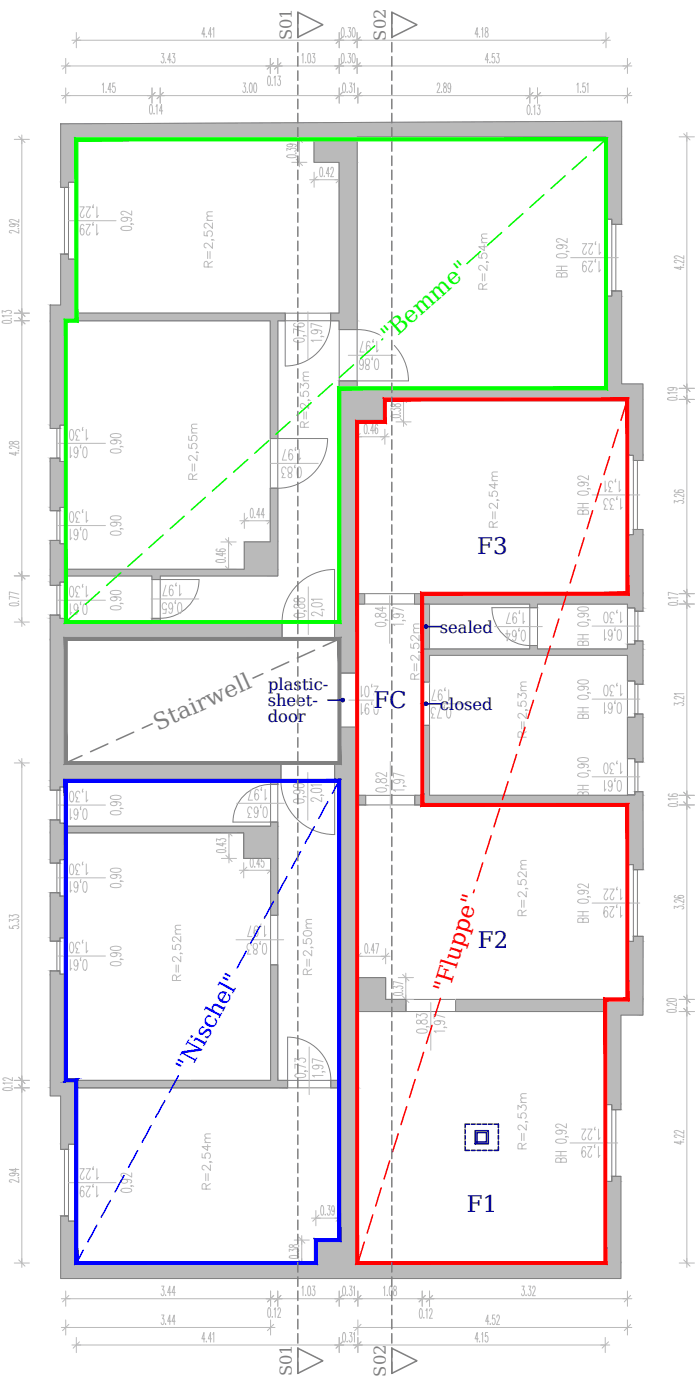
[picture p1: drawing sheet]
<svg xmlns="http://www.w3.org/2000/svg" width="117mm" height="235mm" viewBox="0 0 117 235" stroke-linecap="round" stroke-linejoin="round" font-family="sans-serif">
<defs><g id="words">
<g font-size="4.4" fill="#bababa">
<text x="36.7" y="46.2" transform="rotate(-90 36.7 46.2)">R=2,52m</text>
<text x="31.4" y="165.8" transform="rotate(-90 31.4 165.8)">R=2,52m</text>
<text x="36.3" y="200.7" transform="rotate(-90 36.3 200.7)">R=2,54m</text>
</g>
<text font-size="4.4" fill="#808080" x="53.3" y="164.7" transform="rotate(-90 53.3 164.7)">R=2,50m</text>
<text font-size="3.8" fill="#0f0" x="65.4" y="57.6" transform="rotate(-42 65.4 57.6)">&quot;Bemme&quot;</text>
<g font-size="3.8">
<text x="80.1" y="93">F3</text>
<text x="62.7" y="118.8">FC</text>
<text x="80.2" y="159.2">F2</text>
<text x="78.4" y="203.4">F1</text>
</g>
<text font-size="3.8" fill="#808080" x="26.5" y="122.6" transform="rotate(-24 26.5 122.6)">Stairwell</text>
<text font-size="3.8" fill="#f00" x="75.2" y="166.8" transform="rotate(-73 75.2 166.8)">&quot;Fluppe&quot;</text>
<text font-size="3.8" fill="#00f" x="31.7" y="180.2" transform="rotate(-61 31.7 180.2)">&quot;Nischel&quot;</text>
<g font-size="2.7" fill="#808080">
<text x="49" y="6.8" transform="rotate(-90 49 6.8)">S01</text>
<text x="64.7" y="6.8" transform="rotate(-90 64.7 6.8)">S02</text>
<text x="49" y="231" transform="rotate(-90 49 231)">S01</text>
<text x="64.7" y="231" transform="rotate(-90 64.7 231)">S02</text>
</g>
<g font-size="2.7">
<text x="73.8" y="106.2">sealed</text>
<text x="44.9" y="118.5">sheet-</text>
<text x="45" y="115.8">plastic-</text>
<text x="73.8" y="119.1">closed</text>
<text x="44.9" y="121.2">door</text>
</g>
</g></defs>
<g fill="#bababa" stroke="#bababa" stroke-width=".17">
<path d="M10.2 20.8l94.1-.5v.5z"/>
<path d="M70.8 101.4l1.3 7.5v-7.5zM70.8 101.4l1.3 7.5h-1.3z"/>
<path d="M10.2 20.8l94.1 2.2v-2.2zM10.2 20.8l94.1 2.2h-94.1z"/>
<path d="M10.2 23l49.7 .4v-.4zM10.2 23l49.7 .4h-49.7z"/>
<path d="M52.7 23.4l7.2 3.8v-3.8zM52.7 23.4l7.2 3.8h-7.2z"/>
<path d="M10.2 23.4l2.6 7.2v-7.2zM10.2 23.4l2.6 7.2h-2.6z"/>
<path d="M10.2 30.6l1.3 .9v-.9zM10.2 30.6l1.3 .9h-1.3z"/>
<path d="M101.7 23l2.6 13.8v-13.8zM101.7 23l2.6 13.8h-2.6z"/>
<path d="M102.7 36.8l1.6 .9v-.9zM102.7 36.8l1.6 .9h-1.6z"/>
<path d="M10.2 42.7l1.3 .8v-.8zM10.2 42.7l1.3 .8h-1.3z"/>
<path d="M102.7 48.8l1.6 .9v-.9zM102.7 48.8l1.6 .9h-1.6z"/>
<path d="M10.2 43.5l2.6 7.7v-7.7zM10.2 43.5l2.6 7.7h-2.6z"/>
<path d="M56.9 27.2l3 25.4v-25.4zM56.9 27.2l3 25.4h-3z"/>
<path d="M8.4 51.2l4.4 1.4v-1.4zM8.4 51.2l4.4 1.4h-4.4z"/>
<path d="M55.5 52.6l4.4 1.2v-1.2zM55.5 52.6l4.4 1.2h-4.4z"/>
<path d="M8.4 52.6l39.5 1.2v-1.2zM8.4 52.6l39.5 1.2h-39.5z"/>
<path d="M56.9 53.8l3 1.5v-1.5zM56.9 53.8l3 1.5h-3z"/>
<path d="M101.7 49.7l2.6 14.7v-14.7zM101.7 49.7l2.6 14.7h-2.6z"/>
<path d="M101.7 64.4l6.2 .8v-.8zM101.7 64.4l6.2 .8h-6.2z"/>
<path d="M56.9 63.9l3 1.3v-1.3zM56.9 63.9l3 1.3h-3z"/>
<path d="M56.9 65.2l51 1.8v-1.8zM56.9 65.2l51 1.8h-51z"/>
<path d="M56.9 67l7.7 3.8v-3.8zM56.9 67l7.7 3.8h-7.7z"/>
<path d="M8.4 53.8l2.6 17.6v-17.6zM8.4 53.8l2.6 17.6h-2.6z"/>
<path d="M8.4 71.4l1.7 .5v-.5zM8.4 71.4l1.7 .5h-1.7z"/>
<path d="M45.4 53.8l1.2 19.8v-19.8zM45.4 53.8l1.2 19.8h-1.2z"/>
<path d="M105.3 67l2.6 9.4v-9.4zM105.3 67l2.6 9.4h-2.6z"/>
<path d="M106.3 76.4l1.6 .9v-.9zM106.3 76.4l1.6 .9h-1.6z"/>
<path d="M8.4 76.9l1.7 .5v-.5zM8.4 76.9l1.7 .5h-1.7z"/>
<path d="M8.4 77.4l2.6 7.8v-7.8zM8.4 77.4l2.6 7.8h-2.6z"/>
<path d="M8.4 85.2l1.7 .5v-.5zM8.4 85.2l1.7 .5h-1.7z"/>
<path d="M106.3 88.9l1.6 .8v-.8zM106.3 88.9l1.6 .8h-1.6z"/>
<path d="M45.4 81.9l1.2 9.1v-9.1zM45.4 81.9l1.2 9.1h-1.2z"/>
<path d="M8.4 90.7l1.7 .5v-.5zM8.4 90.7l1.7 .5h-1.7z"/>
<path d="M41 91l5.6 4.5v-4.5zM41 91l5.6 4.5h-5.6z"/>
<path d="M8.4 91.2l2.6 4.3v-4.3zM8.4 91.2l2.6 4.3h-2.6z"/>
<path d="M8.4 95.5l38.2 1.1v-1.1zM8.4 95.5l38.2 1.1h-38.2z"/>
<path d="M25.5 96.6l1.4 .7v-.7zM25.5 96.6l1.4 .7h-1.4z"/>
<path d="M8.4 96.6l2.6 1.1v-1.1zM8.4 96.6l2.6 1.1h-2.6z"/>
<path d="M8.4 97.7l1.7 .5v-.5zM8.4 97.7l1.7 .5h-1.7z"/>
<path d="M105.3 89.7l2.6 9.9v-9.9zM105.3 89.7l2.6 9.9h-2.6z"/>
<path d="M56.9 70.8l3 28.8v-28.8zM56.9 70.8l3 28.8h-3z"/>
<path d="M69.6 99.6l38.3 1.8v-1.8zM69.6 99.6l38.3 1.8h-38.3z"/>
<path d="M56.9 99.6l4.3 1.8v-1.8zM56.9 99.6l4.3 1.8h-4.3z"/>
<path d="M88.9 101.4l1.3 .6v-.6zM88.9 101.4l1.3 .6h-1.3z"/>
<path d="M105.3 101.4l2.6 .6v-.6zM105.3 101.4l2.6 .6h-2.6z"/>
<path d="M106.5 102l1.4 .6v-.6zM106.5 102l1.4 .6h-1.4z"/>
<path d="M8.4 103.2l1.7 .6v-.6zM8.4 103.2l1.7 .6h-1.7z"/>
<path d="M56.9 101.4l3.1 3v-3zM56.9 101.4l3.1 3h-3.1z"/>
<path d="M25.5 103.8l1.4 .6v-.6zM25.5 103.8l1.4 .6h-1.4z"/>
<path d="M8.4 103.8l2.6 .6v-.6zM8.4 103.8l2.6 .6h-2.6z"/>
<path d="M56.1 104.4l3.9 2.8v-2.8zM56.1 104.4l3.9 2.8h-3.9z"/>
<path d="M8.4 104.4l38.9 2.8v-2.8zM8.4 104.4l38.9 2.8h-38.9z"/>
<path d="M106.5 107.6l1.4 .5v-.5zM106.5 107.6l1.4 .5h-1.4z"/>
<path d="M105.3 108.1l2.6 .8v-.8zM105.3 108.1l2.6 .8h-2.6z"/>
<path d="M88.9 108.3l1.3 .6v-.6zM88.9 108.3l1.3 .6h-1.3z"/>
<path d="M70.8 108.9l37.1 1.1v-1.1zM70.8 108.9l37.1 1.1h-37.1z"/>
<path d="M57 107.2l3 5.7v-5.7zM57 107.2l3 5.7h-3z"/>
<path d="M105.3 110l2.6 4.3v-4.3zM105.3 110l2.6 4.3h-2.6z"/>
<path d="M70.8 110l1.3 4.5v-4.5zM70.8 110l1.3 4.5h-1.3z"/>
<path d="M106.5 114.3l1.4 .5v-.5zM106.5 114.3l1.4 .5h-1.4z"/>
<path d="M106.5 119.8l1.4 .6v-.6zM106.5 119.8l1.4 .6h-1.4z"/>
<path d="M105.3 120.4l2.6 6.9v-6.9zM105.3 120.4l2.6 6.9h-2.6z"/>
<path d="M106.5 127.3l1.4 .6v-.6zM106.5 127.3l1.4 .6h-1.4z"/>
<path d="M57 122l3 6v-6zM57 122l3 6h-3z"/>
<path d="M8.4 107.2l2.6 20.8v-20.8zM8.4 107.2l2.6 20.8h-2.6z"/>
<path d="M56.2 128l3.8 3v-3zM56.2 128l3.8 3h-3.8z"/>
<path d="M8.4 128l38.7 3v-3zM8.4 128l38.7 3h-38.7z"/>
<path d="M45.4 131l1.2 .7v-.7zM45.4 131l1.2 .7h-1.2z"/>
<path d="M8.4 131l2.6 1.1v-1.1zM8.4 131l2.6 1.1h-2.6z"/>
<path d="M8.4 132.1l1.7 .5v-.5zM8.4 132.1l1.7 .5h-1.7z"/>
<path d="M106.5 132.9l1.4 .5v-.5zM106.5 132.9l1.4 .5h-1.4z"/>
<path d="M105.3 133.4l2.6 .1zM105.3 133.4l2.6 .1z"/>
<path d="M70.8 121.7l1.3 11.8v-11.8zM70.8 121.7l1.3 11.8h-1.3z"/>
<path d="M56.9 131l3.1 2.5v-2.5zM56.9 131l3.1 2.5h-3.1z"/>
<path d="M69.6 133.5l38.3 1.6v-1.6zM69.6 133.5l38.3 1.6h-38.3z"/>
<path d="M56.9 133.5l4.5 1.6v-1.6zM56.9 133.5l4.5 1.6h-4.5z"/>
<path d="M8.4 137.6l1.7 .6v-.6zM8.4 137.6l1.7 .6h-1.7z"/>
<path d="M45.4 138l1.2 .7v-.7zM45.4 138l1.2 .7h-1.2z"/>
<path d="M8.4 138.2l2.6 .5v-.5zM8.4 138.2l2.6 .5h-2.6z"/>
<path d="M8.4 138.7l38.2 1.1v-1.1zM8.4 138.7l38.2 1.1h-38.2z"/>
<path d="M40.9 139.8l5.7 4.3v-4.3zM40.9 139.8l5.7 4.3h-5.7z"/>
<path d="M8.4 139.8l2.6 4.5v-4.5zM8.4 139.8l2.6 4.5h-2.6z"/>
<path d="M8.4 144.3l1.7 .5v-.5zM8.4 144.3l1.7 .5h-1.7z"/>
<path d="M105.3 135.1l2.6 10v-10zM105.3 135.1l2.6 10h-2.6z"/>
<path d="M106.3 145.1l1.6 .8v-.8zM106.3 145.1l1.6 .8h-1.6z"/>
<path d="M8.4 149.8l1.7 .6v-.6zM8.4 149.8l1.7 .6h-1.7z"/>
<path d="M45.4 144.1l1.2 9.5v-9.5zM45.4 144.1l1.2 9.5h-1.2z"/>
<path d="M8.4 150.4l2.6 7v-7zM8.4 150.4l2.6 7h-2.6z"/>
<path d="M8.4 157.4l1.7 .5v-.5zM8.4 157.4l1.7 .5h-1.7z"/>
<path d="M106.3 157.1l1.6 .9v-.9zM106.3 157.1l1.6 .9h-1.6z"/>
<path d="M8.4 162.9l1.7 .6v-.6zM8.4 162.9l1.7 .6h-1.7z"/>
<path d="M56.9 135.1l3.1 29v-29zM56.9 135.1l3.1 29h-3.1z"/>
<path d="M105.3 158l2.6 9.7v-9.7zM105.3 158l2.6 9.7h-2.6z"/>
<path d="M56.9 164.1l7.8 3.6v-3.6zM56.9 164.1l7.8 3.6h-7.8z"/>
<path d="M76.5 167.7l31.4 2.1v-2.1zM76.5 167.7l31.4 2.1h-31.4z"/>
<path d="M56.9 167.7l11.2 2.1v-2.1zM56.9 167.7l11.2 2.1h-11.2z"/>
<path d="M101.6 169.8l6.3 .5v-.5zM101.6 169.8l6.3 .5h-6.3z"/>
<path d="M56.9 169.8l3.1 11.5v-11.5zM56.9 169.8l3.1 11.5h-3.1z"/>
<path d="M45.4 161.9l1.2 19.4v-19.4zM45.4 161.9l1.2 19.4h-1.2z"/>
<path d="M8.4 163.5l2.6 17.8v-17.8zM8.4 163.5l2.6 17.8h-2.6z"/>
<path d="M55.5 181.3l4.5 1.3v-1.3zM55.5 181.3l4.5 1.3h-4.5z"/>
<path d="M8.4 181.3l39.9 1.3v-1.3zM8.4 181.3l39.9 1.3h-39.9z"/>
<path d="M8.4 182.6l4.4 1.3v-1.3zM8.4 182.6l4.4 1.3h-4.4z"/>
<path d="M101.6 170.3l2.6 15.1v-15.1zM101.6 170.3l2.6 15.1h-2.6z"/>
<path d="M102.7 185.4l1.5 .8v-.8zM102.7 185.4l1.5 .8h-1.5z"/>
<path d="M10.2 183.9l2.6 8.1v-8.1zM10.2 183.9l2.6 8.1h-2.6z"/>
<path d="M10.2 192l1.3 .9v-.9zM10.2 192l1.3 .9h-1.3z"/>
<path d="M102.7 197.4l1.5 .9v-.9zM102.7 197.4l1.5 .9h-1.5z"/>
<path d="M10.2 204.1l1.3 .8v-.8zM10.2 204.1l1.3 .8h-1.3z"/>
<path d="M56.9 182.6l3.1 25.5v-25.5zM56.9 182.6l3.1 25.5h-3.1z"/>
<path d="M101.6 198.3l2.6 13.7v-13.7zM101.6 198.3l2.6 13.7h-2.6z"/>
<path d="M53 208.1l7 3.9v-3.9zM53 208.1l7 3.9h-7z"/>
<path d="M10.2 204.9l2.6 7.1v-7.1zM10.2 204.9l2.6 7.1h-2.6z"/>
<path d="M10.2 212l94 2.6v-2.6zM10.2 212l94 2.6h-94z"/>
</g>
<g fill="none" stroke="#808080" stroke-width=".17">
<path d="M10.2 20.8l94.1-.5v17.4h-1.6v-.9h-1v-13.8h-41.8v32.3h-3v-1.5h-1.4v-1.2h1.4v-25.4h-4.2v-3.8h-39.9v7.2h-1.3v.9h-1.3zM10.8 31.5h.7v11.2h-.7zM12.8 23.4h39.9v3.8h4.2v25.4h-44.1zM12.8 30.6h-1.3v.9h-1.3M59.9 23h41.8v42.2h-41.8zM101.7 36.8h1v.9h1.6M102.7 37.7h.6v11.1h-.6zM10.2 42.7h1.3v.8h1.3M10.2 42.7h1.3v.8h1.3v9.1h35.1v1.2h-1.3v19.8h-1.2v-19.8h-34.4v17.6h-.9v.5h-1.7v-20.7h1.8zM11 53.8h34.4v37.2h-4.4v4.5h-30zM46.6 53.8h10.3v50.6h-30v-7.8h19.7zM47.9 52.6v8.8a7.8 7.8 0 0 0 7.6-8.8"/>
<path d="M56.9 55.3h3M59.9 55.3a8.6 8.6 0 0 1 8.6 8.6h-11.6M104.3 48.8h-1.6v.9h-1M8.4 76.9h1.7v.5h.9M8.4 76.9h1.7v.5h.9v7.8h-.9v.5h-1.7zM9.5 71.9h.6v5h-.6zM11 71.4h-.9v.5h-1.7M45.4 73.6h9.6a8.5 8.5 0 0 1-9.6 8.3M56.9 63.9h3v1.3h41.8v-15.5h1v-.9h1.6v15.6h3.6v12.9h-1.6v-.9h-1v-9.4h-40.7v3.8h-4.7v28.8h1.3v1.8h-1.2v11.5h-3v-5.7h-.9v-2.8h.8zM59.9 70.8h4.7v-3.8h40.7v32.6h-45.4zM105.3 76.4h1v.9h1.6M106.3 77.3h.7v11.6h-.7z"/>
<path d="M8.4 90.7h1.7v.5h.9M8.4 90.7h1.7v.5h.9v4.3h30v-4.5h4.4v-9.1h1.2v14.7h-19.7v.7h-1.4v-.7h-14.5v1.1h-.9v.5h-1.7zM9.5 85.7h.6v5h-.6zM9.5 98.2h.6v5h-.6zM11 96.6h14.5v7.8h-14.5zM11 97.7h-.9v.5h-1.7M11 85.2h-.9v.5h-1.7M25.5 97.3h7.9M33.4 97.3a6.5 6.5 0 0 1-6.5 6.5M69.6 99.6h35.7v-9.9h1v-.8h1.6v13.7h-1.4v-.6h-1.2v-.6h-15.1v.6h-1.3v-.6h-19.3zM69.6 99.6v1.8M107.9 88.9h-1.6v.8h-1"/>
<path d="M8.4 103.2h1.7v.6h.9M8.4 103.2h1.7v.6h.9v.6h14.5v-.6h1.4v.6h20.4v2.8h-36.3v20.8h36.1v3h-.5v.7h-1.2v-.7h-34.4v1.1h-.9v.5h-1.7zM11 107.2h46v20.8h-46zM25.5 103.8h1.4M47.3 104.4a8.8 8.8 0 0 1 8.8-8.8v11.6M47.3 104.4v2.8M57 112.9h3M60 101.4h28.9v7.5h-18.1v24.6h-10.8zM70.8 108.9h18.1v-.6h1.3v.6h15.1v-.8h1.2v-.5h1.4v7.2h-1.4v-.5h-1.2v-4.3h-33.2v4.5h-1.3zM70.8 101.4h1.3v7.5h-1.3zM72.1 110h33.2v23.5h-33.2zM82.5 102h7.7"/>
<path d="M82.5 102a6.4 6.4 0 0 0 6.4 6.3h1.3M90.2 101.4h15.1v7.5h-15.1zM105.3 114.3h1.2v.5h1.4M105.3 102h1.2v.6h1.4M106.5 114.8h.5v5h-.5zM106.5 102.6h.5v5h-.5zM107.9 119.8h-1.4v.6h-1.2M107.9 107.6h-1.4v.5h-1.2M8.4 137.6h1.7v.6h.9M8.4 137.6h1.7v.6h.9v.5h34.4v-.7h1.2v15.6h-1.2v-9.5h-4.5v-4.3h-29.9v4.5h-.9v.5h-1.7zM9.5 132.6h.6v5h-.6zM11 139.8h29.9v4.3h4.5v37.2h-34.4z"/>
<path d="M11 131h34.4v7.7h-34.4zM11 132.1h-.9v.5h-1.7M39.1 138h7.5M45.4 131.7h1.2M45.4 131.6a6.3 6.3 0 0 0-6.3 6.4M46.6 131h10.3v50.3h-10.3zM47.1 128a13.3 13.3 0 0 0 .7 6.5 9 9 0 0 0 8.4 5.6v-12.1M57 122h3v11.5h1.4v1.6h-1.4v29h4.7v3.6h3.4v2.1h-8.1v42.2h41.6v-13.7h1.1v-.9h1.5v17.2h-94v-10.5h1.3v.8h1.3v7.1h40.2v-3.9h3.9v-25.5h-1.4v-1.3h1.4v-50.3h-.7v-3h.8zM60 135.1h45.3v32.6h-40.6v-3.6h-4.7zM69.6 133.5v1.6M70.8 121.7h1.3v11.8h33.2l1.2-.1v-.5h1.4v13h-1.6v-.8h-1v-10h-35.7v-1.6h1.2zM70.8 121.7h1.3"/>
<path d="M105.3 127.3h1.2v.6h1.4M105.3 120.4h1.2v-.6h1.4v8.1h-1.4v-.6h-1.2zM106.5 127.9h.5v5h-.5zM107.9 132.9h-1.4v.5h-1.2M8.4 149.8h1.7v.6h.9M8.4 149.8h1.7v.6h.9v7h-.9v.5h-1.7zM9.5 144.8h.6v5h-.6zM9.5 157.9h.6v5h-.6zM11 157.4h-.9v.5h-1.7M11 144.3h-.9v.5h-1.7M45.4 153.6h1.2M105.3 145.1h1v.8h1.6"/>
<path d="M106.3 145.9h.7v11.2h-.7zM107.9 157.1h-1.6v.9h-1M8.4 162.9h1.7v.6h.9M8.4 162.9h1.7v.6h.9v17.8h34.4v-19.4h1.2v19.4h1.7v1.3h-35.5v9.4h-1.3v.9h-1.3v-9h-1.8zM45.4 161.9h1.2M48.3 174.1v8.5M48.3 174.1a7.2 7.2 0 0 1 7.2 7.2M60 169.8h41.6v42.2h-41.6zM68.1 167.7v2.1M76.5 167.7h28.8v-9.7h1v-.9h1.6v13.2h-3.7v15.9h-1.5v-.8h-1.1v-15.6h-25.1zM10.8 192.9h.7v11.2h-.7zM12.8 182.6h44.1v25.5h-3.9v3.9h-40.2z"/>
<path d="M12.8 192h-1.3v.9h-1.3M55.5 181.3v1.3M101.6 185.4h1.1v.8h1.5M102.7 186.2h.6v11.2h-.6zM104.2 197.4h-1.5v.9h-1.1M10.2 204.1h1.3v.8h1.3"/>
</g>
<g fill="none" stroke="#bababa" stroke-width=".17">
<path d="M10.3 16h95.7M10.3 11.1h95.7M11 9.8v2.5M11 14.8v2.5M11.6 15.5l-1.1 1.1M11.6 10.5l-1.1 1.1M12.1 6.8h90.3M12.8 5.5v2.5M13.3 6.2l-1 1.1M17.2 14.2l.2-.3v1.6M17.8 15.4v.1M18.7 15h-.6l.4-1.1v1.6"/>
<path d="M19.3 13.9h-.4v.7l.3-.1a.65 .65 0 0 1-.2 1l-.1-.3M25.2 17.6l.1-.1 .2 .1 .1 .6-.1 .6-.1 .4-.3-.4zM25.5 14.8v2.5M25.8 19v.2l.1-.1M26 15.5l-1 1.1M26.2 17.8l.2-.3v1.7M26.9 14.8v2.5M27.1 9h.4l-.2 .6a.55 .55 0 0 1-.1 1l-.2-.3M27.3 18.6h-.5l.3-1.1v1.7M27.4 15.5l-1 1.1M27.8 10.4v.1M28.7 10h-.6l.4-1v1.6"/>
<path d="M28.9 9h.4l-.2 .6a.55 .55 0 0 1-.1 1l-.1-.3M34.4 5.7h-.5l.3-1.1v1.6M34.6 6.1v.1h.1M35.5 5.7h-.6l.4-1.1v1.6M35.7 5l.2-.4v1.6M40.8 13.9h.4l-.2 .6a.57 .57 0 0 1-.1 1l-.2-.3M41.5 15.4v.1M41.9 14l.2-.1 .2 .3v1l-.2 .3h-.2v-.3zM42.7 14l.1-.1 .2 .1 .1 .6-.1 .9h-.2a1.84 1.84 0 0 1-.1-1.5zM45 12.8h.1h.2l.1 .7v.6l-.2 .3-.3-.3zM45.4 9.8v2.5M45.7 14.2v.2v-.1"/>
<path d="M45.9 10.5l-1.1 1.1M46 13.1l.2-.3v1.6M46.6 9.8v2.5M46.7 12.8h.4l-.3 .6a.57 .57 0 0 1 0 1l-.2-.3M47.1 10.5l-1 1.1M50.7 9.3l.1-.3v1.6M51.3 10.4v.1M51.7 9h.3l.1 .7-.1 .8-.2 .1a1.84 1.84 0 0 1-.1-1.6zM52.4 9h.4l-.2 .6a.55 .55 0 0 1-.1 1l-.2-.3M56.9 5.5v2.5M56.9 9.8v2.5M56.9 14.8v2.5"/>
<path d="M57.4 9h.3v.3v1l-.1 .3-.2-.1-.1-.2zM57.4 4.7l.2-.1 .1 .4v.9l-.1 .3h-.2l-.1-.3zM57.4 15.5l-1 1.1M57.4 10.5l-1 1.1M57.4 6.2l-1 1.1M57.6 14l.1-.1 .2 .1 .1 .6v.6l-.2 .3h-.2l-.1-.6zM58 10.4l.1 .1M58 6.1v.1h.1M58.3 15.4v.1M58.4 9h.4l-.2 .6a.55 .55 0 0 1 .3 .5 .55 .55 0 0 1-.4 .5l-.1-.3M58.4 4.6h.4l-.2 .6a.56 .56 0 0 1-.1 1l-.1-.3M58.7 13.9h.4l-.3 .6a.57 .57 0 0 1 0 1l-.2-.3"/>
<path d="M59.2 9h.3l.1 .7v.6l-.2 .3-.2-.1-.1-.2v-.6zM59.2 4.7l.1-.1 .2 .1 .1 .6v.6l-.2 .3-.3-.3v-.6zM59.3 14.2l.2-.3v1.6M59.9 5.5v2.5M59.9 9.8v2.5M60 14.8v2.5M60.5 10.5l-1.1 1.1M60.5 6.2l-1.1 1.1M60.6 15.5l-1.1 1.1M73.4 14.3v-.3l.2-.1 .2 .2v.4l-.5 1h.5M74.1 15.4v.1M74.5 14v.5a.56 .56 0 0 1 .4 .5 .56 .56 0 0 1-.3 .5 .65 .65 0 0 1 .2-1v-.5l-.1-.1z"/>
<path d="M75.6 14.5l-.2 .4a.61 .61 0 0 1 0-1 1.39 1.39 0 0 1 0 1.6l-.2-.2M80.3 5.7h-.6l.4-1.1v1.6M80.5 6.1v.1M80.8 5l.2-.4v1.6M81.5 4.7v.5a.56 .56 0 0 1 .4 .5 .56 .56 0 0 1-.3 .5 .63 .63 0 0 1 .2-1v-.5l-.1-.1zM82 10h-.6l.4-1v1.6M82.2 10.4v.1M83 9h-.4v.7l.1-.2a.6 .6 0 0 1 0 1.1l-.2-.3M83.3 9h.4l-.2 .6a.55 .55 0 0 1 .3 .5 .55 .55 0 0 1-.4 .5l-.1-.3M88.6 17.7l.1-.1 .1 .1 .2 .6-.1 .6-.2 .3-.2-.3-.1-.6zM88.9 14.8v2.5M89.2 19.1v.1"/>
<path d="M89.4 15.5l-1 1.1M89.5 17.9l.2-.3v1.6M90.2 17.6h.4l-.2 .6a.56 .56 0 0 1-.1 1l-.2-.3M90.2 14.8v2.5M90.7 15.5l-1.1 1.1M96.8 14.2l.2-.3v1.6M97.4 15.4v.1h.1M98.2 13.9h-.4v.7l.1-.1a.59 .59 0 0 1 0 1l-.2-.3M98.5 14.2l.2-.3v1.6M101.7 5.5v2.5M102.2 6.2l-1 1.1M105.3 9.8v2.5"/>
<path d="M105.3 14.8v2.5M105.8 15.5l-1 1.1M105.8 10.5l-1 1.1M2.1 37.6l.4 .2a.59 .59 0 0 1-.9 0 1.45 1.45 0 0 1 1.6 0l-.1 .2h-.2M2.4 23.4h2.5M3.1 38.3l-.1 .1M3.1 22.9l1.1 1M3.2 38.6v.5l-1-.4h-.6v.3l.3 .1M3.2 36.8v.5l-1.2-.5-.4 .2v.2l.3 .1M3.7 22.6v82.5M11.5 37h8M13.4 34.7h.7a2.11 2.11 0 0 0-.6 1.5 .34 .34 0 0 0 .4 .3l.2-.4"/>
<path d="M14.1 37.9l-.1-.2h-.2a1.49 1.49 0 0 0 0 1.8 .62 .62 0 0 0 .3-.6 .62 .62 0 0 0-.3-.6l-.3 .3v.2M14.4 37.7h.8a2.5 2.5 0 0 0-.7 1.4l.1 .3 .3 .1 .2-.5M14.5 34.7h.7a2.5 2.5 0 0 0-.7 1.5l.1 .2 .3 .1 .2-.4M15.7 37.3l-.1 .2v.3v-.1M15.7 34.4l-.1 .5v-.2v.1M16.2 37.7v1.8l.3-.4M16.3 34.7v1.8l.2-.3M20.4 38.1l.7-.1a.81 .81 0 0 1 1 .4 .93 .93 0 0 1-1 .3l-.7-.2-.1-.1zM20.9 36.5l.5 .3a.62 .62 0 0 1-.5 .3 .62 .62 0 0 1-.6-.3 1.32 1.32 0 0 1 1.8 0l-.1 .2-.2 .1M22 37.5l.1 .1h-.2l.3-.1 .2 .2M22.1 35.4v.7a2.18 2.18 0 0 0-1.5-.6 .31 .31 0 0 0-.3 .1 .31 .31 0 0 0 .1 .4l.3 .1M48.1 25.3v-.4l.6 .2a.57 .57 0 0 1 1 .1l-.3 .2"/>
<path d="M48.2 26.1l.6-.1a.76 .76 0 0 1 .9 .2l-.3 .2h-1h-.2zM48.7 24.2l.4 .2a.59 .59 0 0 1-1 0 1.45 1.45 0 0 1 1.6 0v.2h-.2M49 27.2h2.5M49 23.4h2.5M49.7 25.7h-.1M49.7 26.7l1.1 1.1M49.7 22.9l1.1 1M50.2 22.6v5.4M52 30.2h5.7M52.7 28.9v2.5M53.2 29.6l-1 1.1M53.7 28.1h.2a1.57 1.57 0 0 1 0 1.6l-.2-.1v-.2z"/>
<path d="M54.4 29.5v.1M55.3 29.1h-.6l.4-1v1.6M55.5 28.4l.1-.3h.3v.4l-.4 1.2h.5M56.9 28.9v2.5M57.4 29.6l-1 1.1M81.7 39.3h-.8l-.1 .4 .3 .3M114 23h2.5M114.7 22.4l1.1 1.1M115.3 22.2v190.5M.4 52.5v-.4l.6 .2a.55 .55 0 0 1 .9 .1l-.2 .2M.4 53.9l1.3-.1 .2 .1v.2a1.57 1.57 0 0 1-1.5 0zM1.9 53.5h-.1"/>
<path d="M1.9 53h-1.5l.3 .2M2.4 53.8h2.5M2.4 52.6h2.5M3.1 53.3l1.1 1.1M3.1 52l1.1 1.1M49.4 56.9l.6-.2a.84 .84 0 0 1 1.1 .4 1.44 1.44 0 0 1-1.8 0zM49.5 54.3h-.1l-.1 .3a1.52 1.52 0 0 0 1.8 0 .62 .62 0 0 0-.6-.4 .62 .62 0 0 0-.5 .4l.2 .2 .3 .1M51 56.3l.1 .1h-.2l.3-.1 .2 .1M51.1 55.7l-1.8-.5v.7M51.7 52.3v8M52.8 55.4l.5 .3a.62 .62 0 0 1-.5 .3 .62 .62 0 0 1-.6-.3 1.34 1.34 0 0 1 1.8 0l-.1 .2-.2 .1M53.9 56.4l.1 .1h-.2h.6"/>
<path d="M54 57.1h-1.8l.4 .3M54 54.8l-1.8-.5v.7M58.4 59.6h8M60.9 57.3l-.5 1.8h.7M62.1 57.5l-.1-.1-.2-.1a1.3 1.3 0 0 0-.3 1.5l.3 .3a.6 .6 0 0 0 .3-.6 .6 .6 0 0 0-.3-.5l-.2 .1-.1 .4M62.5 59.9v.5v-.1v-.1l-.1 .1M62.7 56.9l-.2 .3 .1 .2v-.1l-.1 .1M63.2 57.3v1.8l.3-.4M80.3 42.6v.7h.6a.49 .49 0 0 1 0-.7 .49 .49 0 0 1 .8 .1 .49 .49 0 0 1-.2 .7M80.8 40.7h.9M80.9 45.9v1.2M81 48.5l-.1-.8-.2-.1-.2 .1-.2 .2v.6h1.4"/>
<path d="M81.3 41.1v1l-1-.7h1.4M81.3 45.9v1.2M81.7 43.9v.2v-.2l.3 .2M81.7 44.5v.9l-.6-.7-.5-.2-.2 .2-.1 .4 .4 .2M81.7 40l-.8 .1-.1 .3 .3 .3M81.7 47.6l-.7 .5M93.4 45.4h1.8M93.4 44.7h1.8M93.5 42.7l.6-.1a.84 .84 0 0 1 1.1 .4 1.5 1.5 0 0 1-1.8 0zM94 41.1a.46 .46 0 0 1 .5 .3 .64 .64 0 0 1-1.1 0 1.39 1.39 0 0 1 1.8 0l-.1 .3h-.2M94.2 46a.56 .56 0 0 1 1 0v.5h-1.8l.1-.6 .2-.1 .4 .1 .1 .6M94.2 44.7v.7"/>
<path d="M95.1 42.2h.1l-.1 .1-.1-.1 .5 .1M95.2 40v.7a2.6 2.6 0 0 0-1.5-.7l-.2 .2-.1 .3 .4 .2M95.8 43.2h8M97.7 40.9h.7l-.6 1.1a.36 .36 0 0 0 0 .6 .36 .36 0 0 0 .5-.1l.1-.2M98.4 44.1l-.1-.2-.3-.1a1.73 1.73 0 0 0-.1 1.8h.1a.6 .6 0 0 0 .4-.5 .6 .6 0 0 0-.4-.6l-.2 .3-.1 .2M98.7 43.8h.7a2.6 2.6 0 0 0-.6 1.5l.2 .3h.2l.2-.4M98.7 40.9h.8a2.18 2.18 0 0 0-.7 1.5l.2 .3h.2l.2-.4M99.9 43.5v.5v-.2v.1M100 40.6l-.1 .5 .1-.1-.1-.1v.1M100.5 43.8v1.8l.3-.3M100.5 40.9v1.8l.3-.3M114.2 44.7v.5l-1.1-.3h1.6"/>
<path d="M114.7 44.4v.1h-.1M114.7 43.6v.5l-1.1-.4-.5 .1v.2l.4 .1M114.7 42.9v.5l-1.1-.5-.5 .2 .1 .2 .3 .1M1.6 74.1a.32 .32 0 0 0 .3 .5 .32 .32 0 0 0 .3-.3 .5 .5 0 0 1 .5-.3 .5 .5 0 0 1 .5 .4 .65 .65 0 0 1-1.1-.3zM2.6 75.9v.5l-1-.4h1.6M3.1 75.6h-.1M3.2 74.8v.5l-1.2-.5-.4 .2v.2l.3 .1M9.7 74.4h8M11.8 75v1.8l.2-.3M11.8 72.2l.3-.1a1.41 1.41 0 0 1 0 1.8h-.1a1.73 1.73 0 0 1-.2-1.7zM13.1 75.6l-.3 .5a.62 .62 0 0 1-.4-.5 .62 .62 0 0 1 .4-.6 1.36 1.36 0 0 1 0 1.8l-.3-.1-.1-.2M13.4 72.4v-.2a.32 .32 0 0 0-.6 0l-.1 .5 .1 .4 .2 .1-.3 .7h.6"/>
<path d="M13.6 74.7l-.1 .5 .1-.1-.1-.1v.1M13.9 71.7l-.1 .3 .1 .2v-.1l-.1 .1M14.1 75.1l.2-.1a1.52 1.52 0 0 1 0 1.8h-.1a1.61 1.61 0 0 1-.1-1.7zM14.5 72.1v1.8l.3-.4M18.6 75.5l.7-.2a.8 .8 0 0 1 1 .4 1.22 1.22 0 0 1-1.4 .3l-.3-.1-.1-.2zM18.6 72.9l.7-.2a.83 .83 0 0 1 1 .5 1.49 1.49 0 0 1-1.8 0zM19.1 73.8l.5 .3a.62 .62 0 0 1-.5 .4 .62 .62 0 0 1-.6-.4 1.34 1.34 0 0 1 1.8 0l-.1 .3-.1 .1M20.2 74.9l.1 .1h-.1h.5M31.7 74.5v.7l.6 .1a.49 .49 0 0 1-.1-.8 .49 .49 0 0 1 .8 .1 .49 .49 0 0 1-.2 .7M31.7 73.2v.7h.6a.49 .49 0 0 1-.1-.7 .49 .49 0 0 1 .8 .1 .49 .49 0 0 1-.2 .7M32.1 72.7h1M32.3 77.9v1.2"/>
<path d="M32.7 77.9v1.2M33 75.9v.1l-.1-.1h.1l.3 .1M33.1 76.4v.9l-.7-.6a.42 .42 0 0 0-.6-.2l-.1 .5 .3 .3M33.1 71.9l-.9 .1-.1 .3 .3 .4M33.1 71.2l-.9 .1-.1 .3 .3 .3M33.1 79.5l-.8 .5M45.4 77.8h8M47.9 75.4l-.5 1.8h.7M48 78.7a.34 .34 0 0 0-.3-.4 .34 .34 0 0 0-.4 .3v.7l.3 .2-.3 .7h.6M48.4 78.4h.2a.56 .56 0 0 1 .5 .6 .56 .56 0 0 1-.6 .5 .36 .36 0 0 0-.1 .5 .36 .36 0 0 0 .5 0 .36 .36 0 0 0-.1-.5 .65 .65 0 0 1-.4-1.1zM49.1 75.7l-.1-.2-.2-.1a1.05 1.05 0 0 0-.3 1.2v.4l.3 .2a.6 .6 0 0 0 .3-.5 .6 .6 0 0 0-.3-.6l-.2 .1-.1 .4M49.5 78l-.1 .3 .1 .2v-.1h-.1"/>
<path d="M49.6 75.1l-.1 .2 .1 .3v-.1v-.1l-.1 .1M50 78.4h.2a1.42 1.42 0 0 1 0 1.8h-.1a1.72 1.72 0 0 1-.1-1.8zM50.2 75.4v1.8l.3-.3M50.4 65.8v.6l.6 .1a.49 .49 0 0 1 0-.7 .49 .49 0 0 1 .7 0 .49 .49 0 0 1-.2 .8M50.4 65.1v-.7l.5 .4a.46 .46 0 0 1 .8-.4 .46 .46 0 0 1-.2 .8M50.9 63.9h.9M51 69.1v1.2M51.1 71.7l-.1-.8-.2-.1h-.3l-.1 .3v.6h1.4M51.4 69.1v1.2M51.7 67.1v.1v-.1l.4 .1M51.8 67.6v1l-.7-.7-.4-.2-.3 .3v.2l.1 .3h.2M51.8 63.2h-.9v.4l.2 .3"/>
<path d="M51.8 62.4l-.9 .1v.3l.2 .4M51.8 70.8l-.7 .4M59.2 73.3h6.1M59.9 72v2.6M60.5 72.8l-1.1 1M61 60.8l-.1 .3-.2 .2a.62 .62 0 0 1-.4-.5 .62 .62 0 0 1 .4-.6l.2 .3 .1 .3a1.05 1.05 0 0 1-.3 1.2l-.3-.1v-.1M61.2 71.3h.3l.1 .6-.1 .8-.2 .1a1.84 1.84 0 0 1-.1-1.5zM61.4 60.3a.38 .38 0 0 1 .4-.1 .38 .38 0 0 1 .2 .4v.2a.75 .75 0 0 1-.6 .6 .36 .36 0 0 0 0 .6 .36 .36 0 0 0 .6-.1 .36 .36 0 0 0-.2-.6 .68 .68 0 0 1-.4-1zM61.9 72.6v.1M62.7 72.3h-.5l.4-1.1v1.6M63 60.3l.2-.1a1.49 1.49 0 0 1 0 1.8h-.1a1.59 1.59 0 0 1-.1-1.7zM63.4 71.4l-.1-.1-.2-.1a1.32 1.32 0 0 0 .1 1.6 .62 .62 0 0 0-.1-1l-.2 .5"/>
<path d="M64.6 72v2.6M65.1 72.8l-1 1M65.6 68.9v-.4l.6 .2a.57 .57 0 0 1 1 .1l-.3 .2M65.7 69.7l.6-.1h.6l.3 .3-.3 .2h-1l-.3-.2zM65.7 67.8a.31 .31 0 0 0 .2 .5 .31 .31 0 0 0 .4-.3 .51 .51 0 0 1 .5-.3 .51 .51 0 0 1 .4 .4 .67 .67 0 0 1-1.1-.3zM66.4 67h2.6M66.4 70.8h2.6M67.1 69.3h.1h-.1M67.2 70.3l1 1M67.2 66.5l1 1.1M67.7 66.3v5.3M83.5 79.9l-.9 .1-.1 .3 .3 .4"/>
<path d="M83.5 79.2l-.9 .1-.1 .3 .3 .3M98.7 79.8v.7a2.11 2.11 0 0 0-1.4-.6l-.4 .2v.2l.5 .2M112.1 66.8l1.2-.1 .3 .1v.2l-.3 .1h-1h-.2zM112.6 65l.4 .3a.59 .59 0 0 1-1 0 1.35 1.35 0 0 1 1.6 0l-.2 .2M113.6 66.4h-.1M113.6 65.9h-1.6l.3 .2M114 67h2.5M114 65.2h2.5M114.7 66.5l1.1 1.1M114.7 64.6l1.1 1.1M2.4 96.6h2.5M3.1 96.1l1.1 1.1"/>
<path d="M3.2 99.7l-1.6-.4v.6M9.7 88.2h8M11.8 88.8v1.8l.2-.3M11.8 98.5l.3-.1a1.42 1.42 0 0 1 0 1.8h-.1a1.72 1.72 0 0 1-.2-1.7zM11.8 85.9h.3a1.42 1.42 0 0 1 0 1.8h-.1a1.72 1.72 0 0 1-.2-1.8zM13.1 89.4l-.1 .3-.2 .2a.62 .62 0 0 1-.4-.5 .62 .62 0 0 1 .4-.6 1.32 1.32 0 0 1 0 1.8l-.3-.1-.1-.2M13.4 98.7v-.1a.32 .32 0 0 0-.6-.1l-.1 .6 .1 .3 .2 .1-.3 .7h.6M13.4 86.2v-.2a.32 .32 0 0 0-.6-.1l-.1 .7 .1 .3 .2 .1-.3 .7h.6M13.6 88.5l-.1 .5 .1-.1-.1-.1v.1M13.9 98v.6v-.1v-.1l-.1 .1M13.9 85.5l-.1 .3 .1 .2v-.1h-.1M14.1 88.9l.2-.1a1.49 1.49 0 0 1 0 1.8h-.1a1.59 1.59 0 0 1-.1-1.7z"/>
<path d="M14.5 98.4v1.8l.3-.4M14.5 85.9v1.8l.3-.4M18.6 99.2l.7-.1a.8 .8 0 0 1 1 .4 1.22 1.22 0 0 1-1.4 .2h-.3l-.1-.2zM18.6 89.3l.7-.2a.83 .83 0 0 1 1 .4 1.49 1.49 0 0 1-1.8 0zM18.6 86.7l.7-.1a.8 .8 0 0 1 1 .4 .92 .92 0 0 1-1 .3l-.7-.2-.1-.1zM19.1 87.6l.3 .1 .2 .2a.62 .62 0 0 1-.5 .4 .62 .62 0 0 1-.6-.4 .78 .78 0 0 1 1.1-.3l.6 .2 .1 .2-.2 .2M20.2 88.7l.1 .1h-.1h.5M27.8 98.2l-.5 1.8h.7M29 98.4v-.1l-.3-.1a1.72 1.72 0 0 0-.1 1.7l.1 .1a.62 .62 0 0 0 .4-.6 .62 .62 0 0 0-.4-.5l-.3 .2v.3M29.6 97.8l-.1 .6 .1-.1-.1-.1v.1M30.1 98.2v1.8l.3-.4M32.3 80.5v-.8l-.3-.2-.2 .1-.1 .3v.6h1.4"/>
<path d="M36.3 94l.6-.1a.76 .76 0 0 1 .9 .3l-.3 .2h-.9l-.4-.2zM36.5 92.1l-.2 .1-.1 .2a1.35 1.35 0 0 0 1.6-.1 .65 .65 0 0 0-.9 .1l.4 .2M37.1 95.5h2.5M37.1 91h2.5M37.3 92.8v.5l-1.1-.4h1.6M37.8 93.6h-.1M37.8 95l1.1 1.1M37.8 90.4l1.1 1.1M38.4 90.2v6.1M40.2 87.4h5.9M41 86.1v2.6M41.5 86.9l-1 1"/>
<path d="M42.1 85.4l.1-.1 .2 .1 .1 .6v.6l-.2 .3-.3-.3zM42.8 86.8v.1v-.1M43.6 86.4h-.5l.4-1.1v1.6M44.4 86.4h-.6l.4-1.1v1.6M45.4 86.1v2.6M45.9 86.9l-1.1 1M51.7 98.5v8M65.4 100v8M82.1 82.6v.6l.6 .1a.49 .49 0 0 1 0-.8 .49 .49 0 0 1 .7 .1 .49 .49 0 0 1-.2 .7M82.5 80.7h1M82.7 85.9v1.2M82.7 88.5v-.8l-.2-.2-.3 .1-.1 .3v.6h1.4"/>
<path d="M83 81v1l-.9-.7h1.4M83.1 85.9v1.2M83.4 83.9v.1v-.1l.3 .1M83.5 84.4v.9l-1-.8h-.3l-.1 .3v.3l.3 .2M83.5 87.5l-.8 .5M96.9 85.2h1.8M96.9 84.5h1.8M97 82.6l.7-.2a.8 .8 0 0 1 1 .4 1.22 1.22 0 0 1-1.4 .3l-.3-.1-.1-.2zM97.6 80.9l.5 .3a.62 .62 0 0 1-.6 .4 .62 .62 0 0 1-.6-.4 1.34 1.34 0 0 1 1.8 0v.3h-.2M97.8 85.9a.52 .52 0 0 1 .5-.3 .52 .52 0 0 1 .4 .3v.4h-1.8l.1-.6 .3-.1 .4 .1 .1 .6M97.8 84.5v.7M98.7 82h-.1h.2l.3 .1"/>
<path d="M99.4 83.1h8M101.5 80.7v1.8l.3-.3M102 84a.33 .33 0 0 0-.2-.3 .33 .33 0 0 0-.3 .1l-.2 .5 .1 .4 .3 .1-.3 .7h.5M102.8 81.1a.34 .34 0 0 0-.3-.4 .34 .34 0 0 0-.3 .3v.7l.3 .1-.3 .7h.5M103.1 84a.34 .34 0 0 0-.3-.3 .34 .34 0 0 0-.4 .2v.7l.3 .2-.3 .7h.6M103.3 80.4l-.1 .2 .1 .3v-.2l-.1 .1M103.6 83.3l-.1 .3v.2v-.1v.1M103.9 80.7v1.8l.3-.3M104.1 83.7v1.8l.3-.4M113.1 84.4v-.4l.6 .2a.57 .57 0 0 1 1 .1l-.3 .2M113.4 82.2l-.2 .1-.1 .1a1.35 1.35 0 0 0 1.6 0 .65 .65 0 0 0-1 0l.5 .3M113.7 99.8l-1.6-.4v.5"/>
<path d="M114 99.6h2.5M114.7 83.7h-.1M114.7 99.1l1.1 1.1M114.7 82.9v.5l-1.1-.5-.5 .2 .1 .2 .3 .1M1.6 101.3l1.3-.1 .2 .1 .1 .2-.3 .1h-1h-.3zM2.4 104.4h2.5M3.1 100.9h-.1M3.1 103.8l1.1 1.1M3.2 100.4l-1.6-.3v.5M9.7 100.7h8M11.8 101.3v1.8l.2-.3M13.1 101.9l-.3 .5a.62 .62 0 0 1-.4-.5 .62 .62 0 0 1 .4-.6 1.32 1.32 0 0 1 0 1.8l-.3-.1-.1-.1"/>
<path d="M13.6 101l-.1 .5 .1-.1-.1-.1v.1M14.1 101.4l.2-.1a1.49 1.49 0 0 1 0 1.8h-.1a1.59 1.59 0 0 1-.1-1.7zM18.6 101.8l.7-.2a.83 .83 0 0 1 1 .5 1.49 1.49 0 0 1-1.8 0zM19.1 100.2h.3l.2 .3a.6 .6 0 0 1-.5 .3 .6 .6 0 0 1-.6-.3 1.41 1.41 0 0 1 1.8 0l-.1 .2-.1 .1M20.2 101.2l.1 .1h-.1h.5M25.4 100.5h8M27.9 101.5a.34 .34 0 0 0-.3-.4 .34 .34 0 0 0-.3 .3l-.1 .2a.51 .51 0 0 0 .5 .7l.2-.1-.1 .7h-.5M29 101.7l-.3 .5a.6 .6 0 0 1-.4-.5 .6 .6 0 0 1 .4-.6 1.32 1.32 0 0 1 0 1.8l-.3-.1-.1-.1M29.5 100.8l-.1 .2v.3l.1-.1-.1-.1v.1M30 101.2l.2-.1a1.49 1.49 0 0 1 0 1.8h-.1a1.61 1.61 0 0 1-.1-1.7zM49.4 103.1l.7-.2a.84 .84 0 0 1 1 .4 1.42 1.42 0 0 1-1.8 0zM49.4 101.5l-.1 .1 .1 .4h.5a.68 .68 0 0 1 .5-.6 .68 .68 0 0 1 .7 .2 .56 .56 0 0 1-.5 .5 .56 .56 0 0 1-.6-.5l-.2-.2z"/>
<path d="M49.4 100.4l-.1 .4a.46 .46 0 0 0 .6 .2 .46 .46 0 0 0 .3-.5l.3-.2 .6 .1a.36 .36 0 0 1 0 .4 .36 .36 0 0 1-.3 .2 .71 .71 0 0 1-.9-.6zM51.1 102.5v.1h-.1l.2-.1 .3 .1M52.4 101.3l.6-.2a.84 .84 0 0 1 1.1 .4 1.44 1.44 0 0 1-1.8 0zM54 102.3h.1h-.2h.3l.2 .1M54.1 102.7v.7a2.6 2.6 0 0 0-1.5-.7 .32 .32 0 0 0-.3 .2 .32 .32 0 0 0 .1 .4h.3M54.1 100.6h-1.8l.3 .2M58.5 117.5h8M60.6 118.1v1.8l.3-.4M60.6 115.1v1.8l.3-.3M61.3 115.2l.3-.1a1.5 1.5 0 0 1 0 1.8h-.1a1.22 1.22 0 0 1-.2-1.4zM61.9 118.3l-.1-.1-.2-.1a1.73 1.73 0 0 0-.2 1.7l.2 .1a.6 .6 0 0 0 .3-.6 .6 .6 0 0 0-.3-.5l-.3 .2v.3M62.4 117.8v.5v-.2l-.1 .1"/>
<path d="M62.4 114.8v.5v-.2l-.1 .1M62.7 115.1h.8a2.6 2.6 0 0 0-.7 1.5l.1 .3h.3l.2-.4M62.9 118.2l.2-.1a.93 .93 0 0 1 .4 1l-.2 .7-.2 .1a.92 .92 0 0 1-.4-1zM63.1 104.6l.7-.2a.8 .8 0 0 1 1 .4 1.41 1.41 0 0 1-1.8 0zM63.1 103l-.1 .4 .2 .1a.5 .5 0 0 0 .6-.5l.4-.1a.45 .45 0 0 1 .6 .2 .55 .55 0 0 1-.6 .6 .55 .55 0 0 1-.5-.6l-.3-.2zM64.2 101.8v.8l-1.2-.5h1.8M64.7 104l.1 .1h-.2l.3-.1 .2 .1M66.5 103l.3 .1 .2 .2a.62 .62 0 0 1-.5 .4 .62 .62 0 0 1-.6-.4 1.39 1.39 0 0 1 1.8 0l-.1 .3h-.1M67.6 104.1h.1l-.1 .1-.1-.1 .6 .1M67.7 104.8h-1.8l.4 .2M67.7 102.4l-1.8-.5v.8M68.9 108.1v.6l.6 .1a.49 .49 0 0 1 0-.8 .49 .49 0 0 1 .7 .1 .49 .49 0 0 1-.2 .8"/>
<path d="M69.4 106.2h.9M69.5 111.4v1.2M69.6 114l-.1-.8-.2-.1h-.3l-.1 .3v.6h1.4M69.9 111.4v1.2M70.3 109.4v.1v-.1l.3 .1M70.3 109.9v.9l-.7-.6a.42 .42 0 0 0-.6-.2l-.1 .5 .1 .2 .3 .1M70.3 106.6v.9l-.7-.7-.4-.1-.3 .2v.3l.4 .3M70.3 105.5h-.9v.4l.2 .3M70.3 104.7l-.9 .1v.3l.2 .4M70.3 113.1l-.7 .4M70.5 118.1h8M73 115.8l-.5 1.8h.7"/>
<path d="M73.1 119a.33 .33 0 0 0-.3-.3 .33 .33 0 0 0-.4 .3v.7l.3 .1-.3 .7h.6M73.9 118.7l-.5 1.8h.7M74.1 116v-.2h-.2a1.05 1.05 0 0 0-.4 1.2l.1 .3 .3 .3a.62 .62 0 0 0 .3-.6 .62 .62 0 0 0-.3-.6l-.3 .3-.1 .3M74.6 118.4l-.1 .2 .1 .3v-.2l-.1 .1M74.7 115.4v.5v-.1h-.1M75.1 118.8l.2-.1a1.41 1.41 0 0 1 0 1.8h-.1a1.72 1.72 0 0 1-.1-1.7zM75.3 115.8v1.8l.2-.4M83 105.2h8M85.1 105.7v1.9l.5-1.2h-.8M85.5 102.8l-.5 1.8h.7M86.6 106.4v.2l-.3 .3a.62 .62 0 0 1-.3-.6 .62 .62 0 0 1 .3-.6 1.43 1.43 0 0 1 0 1.9l-.2-.1-.1-.2M86.7 103.1l-.1-.2-.3-.1a1.49 1.49 0 0 0 0 1.8 .62 .62 0 0 0 .4-.5 .62 .62 0 0 0-.4-.6l-.2 .3-.1 .2"/>
<path d="M86.9 117.8v.6l.6 .1a.49 .49 0 0 1 0-.7 .49 .49 0 0 1 .7 .1 .49 .49 0 0 1-.1 .7M86.9 117.1v-.7l.6 .4a.47 .47 0 0 1 .6-.5 .47 .47 0 0 1 .1 .8l-.1 .1M87.1 105.4v.5v-.2l-.1 .2M87.2 102.5v.5v-.2l-.1 .1M87.4 115.9h.9M87.6 105.9l.3-.2a1.52 1.52 0 0 1 0 1.9h-.1a1.61 1.61 0 0 1-.2-1.7zM87.8 102.8v1.8l.2-.3M88.2 119.1v.2v-.2l.4 .2M88.3 119.7v.9l-.6-.7-.5-.2-.2 .1-.1 .4 .3 .3M88.3 115.2l-.8 .1-.1 .3 .3 .3M88.3 114.4l-.8 .1-.1 .4 .3 .3M96.9 119.5h1.8"/>
<path d="M96.9 118.8h1.8M96.9 107.2h1.8M96.9 106.5h1.8M97 116.8l.7-.2a.83 .83 0 0 1 1 .5 1.49 1.49 0 0 1-1.8 0zM97 114.2l.7-.1a.8 .8 0 0 1 1 .4 1.41 1.41 0 0 1-1.8 0zM97 104.6l.7-.2a.83 .83 0 0 1 1 .4 1.49 1.49 0 0 1-1.8 0zM97 102l.7-.2a.8 .8 0 0 1 1 .4 1.22 1.22 0 0 1-1.4 .3l-.3-.1-.1-.2zM97.6 115.2h.2l.3 .3a.62 .62 0 0 1-.6 .3 .62 .62 0 0 1-.6-.3 1.41 1.41 0 0 1 1.8 0v.2l-.2 .1M97.6 102.9l.2 .1 .3 .2a.62 .62 0 0 1-.6 .4 .62 .62 0 0 1-.6-.4 1.41 1.41 0 0 1 1.8 0v.3h-.2M97.8 107.8a.54 .54 0 0 1 .9 0v.5h-1.8l.1-.6 .3-.1 .4 .1 .1 .6M97.8 106.5v.7M97.8 118.8v.7"/>
<path d="M98.7 116.2v.1v.1l-.1-.1 .5 .1M98.7 104v.1l-.1-.1h.1l.4 .1M99.4 117.3h8M99.4 105.1h8M101.4 117.9v1.8l.3-.3M101.4 105.7v1.8l.3-.4M101.5 115.1l.2-.1a1.5 1.5 0 0 1 0 1.8h-.1a1.59 1.59 0 0 1-.1-1.7zM101.5 102.8l.2-.1a1.5 1.5 0 0 1 0 1.8h-.1a1.59 1.59 0 0 1-.1-1.7zM102.7 118.5l-.1 .5h-.2a.62 .62 0 0 1-.4-.5 .62 .62 0 0 1 .4-.6 .78 .78 0 0 1 .3 1.1l-.1 .6-.3 .1-.2-.2M102.7 106.3l-.1 .4-.2 .1a.62 .62 0 0 1-.4-.6 .62 .62 0 0 1 .4-.5 .78 .78 0 0 1 .3 1l-.1 .7-.3 .1-.2-.3M103.1 115.3a.34 .34 0 0 0-.3-.3 .34 .34 0 0 0-.4 .2v.7l.3 .2-.3 .7h.6M103.1 103.1l-.1-.2a.31 .31 0 0 0-.5-.1l-.2 .5 .1 .4 .3 .1-.3 .7h.6"/>
<path d="M103.2 117.6v.5v-.2l-.1 .1M103.2 105.3v.5v-.1h-.1M103.6 114.6l-.1 .3v.2v-.1v.1M103.6 102.4l-.1 .2v.3v-.2v.1M103.7 118l.2-.1a.93 .93 0 0 1 .4 1.1l-.2 .6-.2 .1a.92 .92 0 0 1-.4-1zM103.7 105.7h.2a.93 .93 0 0 1 .4 1l-.2 .7-.2 .1a.92 .92 0 0 1-.4-1.1zM104.1 115v1.8l.3-.4M104.1 102.7v1.8l.3-.3M112.2 101.2l1.2-.1 .3 .1v.2l-.3 .2h-.9l-.4-.2zM113.1 118.4v-.4l.6 .2a.57 .57 0 0 1 1 0l-.3 .2M113.7 100.8h-.1M113.7 100.3h-1.6l.4 .2"/>
<path d="M114 101.4h2.5M114.7 117.6v.1h-.1M114.7 100.8l1.1 1.1M114.7 116.8v.5l-1.1-.4h-.4l-.1 .3 .4 .1M114.7 116.4h-1.6l.4 .2M2.4 128h2.5M3.1 127.5l1.1 1.1M3.7 127.3v85.4M9.7 135.1h8M11.8 135.7v1.8l.2-.3M11.8 132.9l.3-.1a1.41 1.41 0 0 1 0 1.8h-.1a1.73 1.73 0 0 1-.2-1.7zM13.1 136.3l-.3 .5a.6 .6 0 0 1-.4-.5 .6 .6 0 0 1 .4-.6 1.32 1.32 0 0 1 0 1.8l-.3-.1-.1-.2"/>
<path d="M13.4 133.1v-.2a.32 .32 0 0 0-.6 0l-.1 .6 .1 .3 .2 .1-.3 .7h.6M13.6 135.4l-.1 .2v.3l.1-.1-.1-.1v.1M13.9 132.4v.5v-.1l-.1 .1M14.1 135.8l.2-.1a1.49 1.49 0 0 1 0 1.8h-.1a1.61 1.61 0 0 1-.1-1.7zM14.5 132.8v1.8l.3-.4M18.6 136.2l.7-.2a.8 .8 0 0 1 1 .4 .92 .92 0 0 1-1 .4l-.7-.2-.1-.2zM18.6 133.6l.7-.1a.83 .83 0 0 1 1 .4 1.49 1.49 0 0 1-1.8 0zM19.1 134.5l.5 .4a.62 .62 0 0 1-.5 .3 .62 .62 0 0 1-.6-.3 1.34 1.34 0 0 1 1.8 0l-.1 .2-.1 .1M20.2 135.6l.1 .1h-.1h.5M37.1 139.8h2.6M37.9 139.2l1 1.1M38.4 139v5.8"/>
<path d="M39.7 134.8h8M42.2 132.5l-.5 1.8h.7M42.3 135.8a.34 .34 0 0 0-.2-.4 .34 .34 0 0 0-.4 .1l-.1 .6 .1 .3 .2 .1-.3 .7h.6M43.3 136l-.3 .5a.62 .62 0 0 1-.4-.5 .62 .62 0 0 1 .4-.6 1.34 1.34 0 0 1 0 1.8l-.3-.1v-.2M43.3 132.7v-.1l-.2-.1a1.67 1.67 0 0 0-.2 1.7l.2 .1a.62 .62 0 0 0 .3-.6 .62 .62 0 0 0-.3-.5l-.3 .2-.1 .3M43.8 135.1l-.1 .2 .1 .3v-.2l-.1 .1M43.9 132.1v.6v-.1v-.1l-.1 .1M44.3 135.5l.2-.1a1.42 1.42 0 0 1 0 1.8h-.1a1.72 1.72 0 0 1-.1-1.7zM44.5 132.5v1.8l.2-.4M49.3 134.2l.7-.1a.8 .8 0 0 1 1 .4 1.22 1.22 0 0 1-1.4 .2l-.3-.1-.1-.1zM49.3 131.7l.7-.2a.83 .83 0 0 1 1 .4 1.49 1.49 0 0 1-1.8 0zM49.8 132.6l.6 .3a.62 .62 0 0 1-.6 .3 .62 .62 0 0 1-.6-.3 1.34 1.34 0 0 1 1.8 0l-.1 .2-.1 .1"/>
<path d="M50.9 133.6l.1 .1h-.1l.5 .1M51.6 129.6v8M52.3 132.4l.7-.1a.8 .8 0 0 1 1 .4 .92 .92 0 0 1-1 .3l-.7-.1-.1-.2zM53.9 133.4l.1 .1h-.2h.5M54 133.8v.8a2.46 2.46 0 0 0-1.5-.7l-.2 .1-.1 .3 .4 .2M54 131.7h-1.8l.3 .3M63.2 132.4l.7-.2a.8 .8 0 0 1 1 .4 1.41 1.41 0 0 1-1.8 0zM63.2 130.8l-.1 .1 .1 .4h.5a.66 .66 0 0 1 .5-.6 .66 .66 0 0 1 .7 .2 .55 .55 0 0 1-.6 .5 .55 .55 0 0 1-.5-.5l-.3-.2zM64.8 131.8h.1h-.2l.5 .1M64.9 129.6v.7a2.11 2.11 0 0 0-1.5-.6l-.2 .1-.1 .3 .4 .2M65.5 127.8v8M66.6 130.8l.3 .1 .2 .2a.62 .62 0 0 1-.5 .4 .62 .62 0 0 1-.6-.4 .78 .78 0 0 1 1.1-.3l.6 .2 .1 .2-.2 .2"/>
<path d="M67.7 131.9h.1l-.1 .1-.1-.1 .6 .1M67.8 132.6h-1.8l.4 .2M67.8 130.2l-1.8-.5v.8M87.5 121.1v1.2M87.6 123.7l-.1-.8-.2-.1-.2 .1-.2 .2v.6h1.4M87.9 121.1v1.2M88.3 122.8l-.7 .5M96.9 132.5h1.8M96.9 131.8h1.8M97 129.9l.7-.2a.8 .8 0 0 1 1 .4 1.41 1.41 0 0 1-1.8 0zM97 127.3l.7-.2a1.02 1.02 0 0 1 1 .3v.2a1.49 1.49 0 0 1-1.8 0zM97.6 128.2l.5 .3a.62 .62 0 0 1-.6 .4 .62 .62 0 0 1-.6-.4 1.34 1.34 0 0 1 1.8 0v.3h-.2"/>
<path d="M97.8 133.1l.3-.2h.5l.1 .2v.5h-1.8l.1-.6 .3-.1 .4 .1 .1 .6M97.8 120.1a.54 .54 0 0 1 .9 0v.5h-1.8l.1-.6 .3-.2 .4 .2 .1 .6M97.8 131.8v.7M98.7 129.3h-.1h.2l.3 .1M99.4 130.4h8M101.4 131v1.8l.3-.4M101.5 128.1l.2-.1a1.49 1.49 0 0 1 0 1.8h-.1a1.61 1.61 0 0 1-.1-1.7zM102.7 131.6l-.1 .4-.2 .1a.6 .6 0 0 1-.4-.6 .6 .6 0 0 1 .4-.5 .76 .76 0 0 1 .3 1l-.1 .7-.3 .1-.2-.3M103.1 128.4a.34 .34 0 0 0-.3-.4 .34 .34 0 0 0-.4 .3v.7l.3 .1-.3 .7h.6M103.2 130.6v.5v-.1l-.1 .1M103.6 127.7l-.1 .3v.2v-.2v.1M103.7 131.1l.2-.1a.92 .92 0 0 1 .4 1l-.2 .7-.2 .1a1.22 1.22 0 0 1-.3-1.5z"/>
<path d="M104.1 128v1.8l.3-.3M112.2 135l1.2-.1 .3 .2-.3 .2-.6 .1-.6-.1-.1-.2zM112.4 133.2l-.2 .1-.1 .2a1.35 1.35 0 0 0 1.6-.1 .65 .65 0 0 0-1 .1l.5 .2M113.6 134.6h.1h-.1M113.7 134.1h-1.6l.3 .2M114 135.1h2.5M114 133.5h2.5M114.7 134.6l1.1 1M114.7 132.9l1.1 1.1M1.6 155.4v.4h.6l-.1-.1a.59 .59 0 0 1 1.1 0l-.3 .2M1.6 154.7v-.4l.6 .2a.57 .57 0 0 1 1 .1l-.3 .1M1.6 153.9v-.4l.6 .3a.56 .56 0 0 1 1 0l-.3 .2"/>
<path d="M3.1 155l-.1 .1M9.7 147.3h8M11.8 147.9v1.8l.2-.3M11.8 158.2l.3-.1a1.41 1.41 0 0 1 0 1.8h-.1a1.73 1.73 0 0 1-.2-1.7zM11.8 145.1l.3-.1a1.41 1.41 0 0 1 0 1.8h-.1a1.72 1.72 0 0 1-.2-1.7zM13.1 148.5l-.3 .5a.6 .6 0 0 1-.4-.5 .6 .6 0 0 1 .4-.6 1.32 1.32 0 0 1 0 1.8l-.3-.1-.1-.1M13.4 158.5v-.2a.32 .32 0 0 0-.6-.1l-.1 .6 .1 .3 .2 .1-.3 .7h.6M13.4 145.3v-.1a.32 .32 0 0 0-.6-.1l-.1 .6 .1 .3 .2 .1-.3 .7h.6M13.6 147.6l-.1 .5 .1-.1-.1-.1v.1M13.9 157.8v.5v-.1v-.1l-.1 .1M13.9 144.7l-.1 .2 .1 .3v-.1v-.1l-.1 .1M14.1 148l.2-.1a1.49 1.49 0 0 1 0 1.8h-.1a1.61 1.61 0 0 1-.1-1.7z"/>
<path d="M14.5 158.1v1.8l.3-.3M14.5 145v1.8l.3-.3M18.6 159l.7-.2a.83 .83 0 0 1 1 .4 1.49 1.49 0 0 1-1.8 0zM18.6 148.4l.7-.1a1.02 1.02 0 0 1 1 .3v.1a1.49 1.49 0 0 1-1.8 0zM18.6 145.8l.7-.1a.8 .8 0 0 1 1 .4 1.41 1.41 0 0 1-1.8 0zM19.1 159.9l.5 .3a.62 .62 0 0 1-.5 .4 .62 .62 0 0 1-.6-.4 1.34 1.34 0 0 1 1.8 0l-.1 .2-.1 .1M19.1 146.8h.3l.2 .3a.62 .62 0 0 1-.5 .3 .62 .62 0 0 1-.6-.3 1.41 1.41 0 0 1 1.8 0l-.1 .2-.1 .1M20.2 147.8l.1 .1-.1 .1v-.1l.5 .1M36.3 141.2v-.4l.6 .2a.55 .55 0 0 1 .5-.3 .55 .55 0 0 1 .5 .4l-.3 .1M36.4 142.7l.6-.1a.76 .76 0 0 1 .9 .3l-.3 .1-.6 .1-.6-.1zM37.1 144.1h2.6M37.4 141.4v.6l-1.1-.4h1.6"/>
<path d="M37.8 142.3h.1M37.9 143.5l1 1.1M39.6 157.7h8M40.2 146.1h5.9M40.9 144.8v2.5M41.4 145.5l-1 1.1M42.1 155.4l-.5 1.8h.7M42.1 144h.1h.2l.1 .6v.6l-.2 .4-.3-.4v-.6zM42.2 158.7l-.1-.2a.32 .32 0 0 0-.5-.1l-.2 .6 .2 .3 .2 .1-.3 .7h.6M42.6 158.4a.36 .36 0 0 1 .4-.1 .36 .36 0 0 1 .2 .4 .71 .71 0 0 1-.6 .8 .37 .37 0 0 0 0 .5 .37 .37 0 0 0 .5 0l.1-.1a.52 .52 0 0 0-.6-.6l-.1-.4zM42.8 145.4v.2v-.1M43.2 155.6v-.1l-.3-.1a1.25 1.25 0 0 0 .1 1.8 .63 .63 0 0 0-.1-1.1l-.2 .2-.1 .3"/>
<path d="M43.6 145h-.5l.3-1v1.6M43.7 158l-.1 .2 .1 .3v-.2l-.1 .1M43.8 155l-.1 .3 .1 .3v-.2l-.1 .1M44.2 158.4l.2-.1a1.24 1.24 0 0 1 .3 1.5l-.1 .2-.3 .1a1.73 1.73 0 0 1-.1-1.7zM44.2 144h-.3l-.1 .6 .2-.1a.6 .6 0 0 1 .3 .5 .6 .6 0 0 1-.3 .6l-.2-.4M44.4 155.4v1.8l.2-.4M45.4 144.8v2.5M45.9 145.5l-1 1.1M60 159.2v2.6M60.6 160l-1.1 1M61.3 158.5l.1-.1 .2 .1 .1 .6v.6l-.2 .3-.2-.1-.1-.6zM62 159.8v.2v-.1"/>
<path d="M62.8 159.4h-.5l.4-1v1.6M63 158.4h.5l-.3 1.6M64.7 159.2v2.6M65.2 160l-1 1M86.9 147.7v.7l.6 .1a.49 .49 0 0 1 0-.8 .49 .49 0 0 1 .7 .1 .49 .49 0 0 1-.1 .7M87.4 145.9h.9M87.5 151.1v1.2M87.6 153.7l-.1-.8-.2-.2-.2 .1-.2 .3v.6h1.4M87.9 151.1v1.2M88.2 149.1v.1v-.1l.4 .1M88.3 149.6v.9l-.6-.6-.5-.2-.2 .1-.1 .4 .3 .3M88.3 146.3v.9l-.6-.7-.5-.2-.2 .2-.1 .4 .3 .2"/>
<path d="M88.3 145.1l-.8 .1-.1 .3 .3 .4M88.3 144.4l-.8 .1-.1 .3 .3 .3M88.3 152.7l-.7 .5M96.9 153.7h1.8M96.9 153h1.8M97 151l.7-.1a1.02 1.02 0 0 1 1 .3v.1a1.49 1.49 0 0 1-1.8 0zM97.6 149.4h.2l.3 .3a.62 .62 0 0 1-.6 .4 .62 .62 0 0 1-.6-.4 1.41 1.41 0 0 1 1.8 0v.2l-.2 .1M97.8 154.3a.54 .54 0 0 1 .9 0v.5h-1.8l.1-.6 .3-.1 .4 .1 .1 .6M97.8 153v.7M98.7 150.5v.1l-.1-.1 .5 .1M98.7 148.3v.7a2.05 2.05 0 0 0-1.4-.6 .31 .31 0 0 0-.3 .1 .31 .31 0 0 0 0 .4l.4 .1M99.4 151.6h8"/>
<path d="M101.3 149.2h.7a2.18 2.18 0 0 0-.6 1.5l.2 .3h.2l.2-.4M102 152.4l-.1-.2-.3-.1a1.25 1.25 0 0 0 .1 1.8 .63 .63 0 0 0-.1-1.1l-.3 .6M102.3 152.1h.7l-.6 1.2a.37 .37 0 0 0 0 .5 .37 .37 0 0 0 .5 0l.1-.3M102.3 149.2h.8a2.6 2.6 0 0 0-.7 1.5l.2 .3h.2l.2-.4M103.5 151.8l-.1 .3 .1 .2v-.2l-.1 .1M103.6 148.9l-.1 .2v.3v-.2v.1M104.1 152.1v1.8l.3-.3M104.1 149.2v1.8l.3-.3M113.1 152.5v-.4l.6 .2a.56 .56 0 0 1 1 .1l-.3 .1M113.4 150.3l-.3 .2a1.35 1.35 0 0 0 1.6 0 .65 .65 0 0 0-1 0l.5 .2M114.7 151.7v.1h-.1M114.7 150.9v.6l-1.1-.5-.5 .1v.2l.4 .1"/>
<path d="M9.7 160.4h8M11.8 161v1.8l.2-.3M13.1 161.6l-.3 .6a.62 .62 0 0 1-.4-.6 .62 .62 0 0 1 .4-.6 1.34 1.34 0 0 1 0 1.8h-.3l-.1-.2M13.6 160.7l-.1 .5 .1-.1-.1-.1v.1M14.1 161.1l.2-.1a1.5 1.5 0 0 1 0 1.8h-.1a1.59 1.59 0 0 1-.1-1.7zM18.6 161.5l.7-.1a.8 .8 0 0 1 1 .4 1.22 1.22 0 0 1-1.4 .2l-.3-.1-.1-.1zM20.2 161h.1h-.1l.5 .1M49.5 178.2v-.6l.7 .3v-.2l.4-.1a.54 .54 0 0 1 .7 .4l-.4 .3M51.2 179.7l.1 .1h-.1h-.1h.5M51.3 179.1l-1.8-.5v.7M51.9 175.7v8M53 178.8h.3l.2 .2a.62 .62 0 0 1-.5 .4 .62 .62 0 0 1-.6-.4 1.41 1.41 0 0 1 1.8 0l-.1 .3-.1 .1"/>
<path d="M54.1 179.8l.1 .1h-.1h-.1h.6M54.2 178.2l-1.8-.5v.7M59.3 160.5h6.1M66 165.9v-.4l.6 .2a.57 .57 0 0 1 1 .1l-.3 .2M66.1 166.7l1.2-.1 .2 .1 .1 .2-.3 .1h-1l-.3-.1zM66.8 167.7h2.6M66.8 164.1h2.6M67.5 166.3h.1h-.2M67.6 167.2l1 1.1M67.6 163.5l1 1.1M67.6 165.1l-1.6-.4v.5M68.1 163.3v5.2"/>
<path d="M69.9 170.7v-.5l.7 .3a.59 .59 0 0 1 .6-.4 .59 .59 0 0 1 .5 .5l-.3 .2M70 172.8l.7-.1a.84 .84 0 0 1 1 .4 1.5 1.5 0 0 1-1.8 0zM70 171.2a.37 .37 0 0 0 0 .6 .37 .37 0 0 0 .6-.1 .62 .62 0 0 1 .4-.5 .62 .62 0 0 1 .7 .2 .56 .56 0 0 1-.6 .5 .56 .56 0 0 1-.5-.6l-.3-.1zM71.6 172.3h.1l-.1 .1-.1-.1h.1l.4 .1M72.3 168.3v8M73.4 171.3h.3l.2 .3a.6 .6 0 0 1-.5 .4 .6 .6 0 0 1-.6-.4 1.39 1.39 0 0 1 1.8 0l-.1 .3h-.1M74.5 172.4h.1l-.1 .1v-.1l.5 .1M74.6 173h-1.8l.4 .3M74.6 170.7l-1.8-.5v.7M112 169.5l1.2-.1 .2 .1 .1 .2a1.57 1.57 0 0 1-1.6 0zM112 167.7l1.2-.1 .2 .1 .1 .2-.3 .1h-1h-.2zM113.4 169.1h-.1"/>
<path d="M113.5 168.3v.5l-1.1-.5-.5 .2 .1 .2 .3 .1M114 169.8h2.5M114 167.7h2.5M114.7 169.2l1.1 1.1M114.7 167.2l1.1 1.1M.6 182.6h1.2h.2l.1 .2-.3 .2h-1l-.2-.1zM2 182.2l-.1 .1M2.1 181.8h-1.6l.3 .1M2.1 180.8v.6l-1.2-.5-.4 .1 .1 .2 .3 .1M2.1 196.9l.4 .2a.59 .59 0 0 1-.9 0 1.45 1.45 0 0 1 1.6 0l-.1 .2h-.2M2.4 182.6h2.5M2.4 181.3h2.5"/>
<path d="M2.6 196.1v.5l-1-.3h1.6M3.1 197.6l-.1 .1M3.1 182l1.1 1.1M3.1 180.8l1.1 1M3.2 197.9v.5l-1-.4h-.6v.3l.3 .1M11.5 198.5h8M13.4 196.1h.7a2.18 2.18 0 0 0-.6 1.5 .31 .31 0 0 0 .2 .3 .31 .31 0 0 0 .3-.1l.1-.3M14.1 199.3l-.1-.1-.2-.1a1.73 1.73 0 0 0-.2 1.7l.2 .1a.6 .6 0 0 0 .3-.6 .6 .6 0 0 0-.3-.5l-.3 .2v.3M14.4 199.1h.8a2.6 2.6 0 0 0-.7 1.4l.2 .4h.2l.2-.5M14.5 196.1h.7a2.6 2.6 0 0 0-.7 1.5l.2 .3h.2l.2-.4M15.7 198.7l-.1 .3v.2v-.1v.1M15.7 195.8l-.1 .2v.3v-.2v.1"/>
<path d="M16.2 199.1v1.8l.3-.4M16.3 196.1v1.8l.2-.3M20.4 199.6l.7-.2a.81 .81 0 0 1 1 .4 1.41 1.41 0 0 1-1.8 0zM20.9 197.9l.4 .2 .1 .1a.62 .62 0 0 1-.5 .4 .62 .62 0 0 1-.6-.4 1.32 1.32 0 0 1 1.8 0l-.1 .3h-.2M22 199l.1 .1h-.2l.3-.1 .2 .1M22.1 196.8v.7a2.18 2.18 0 0 0-1.5-.6l-.2 .1-.1 .3 .4 .2M49.6 180.3l.6-.2a.88 .88 0 0 1 1.1 .5 1.5 1.5 0 0 1-1.8 0zM54.2 180.5h-1.8l.4 .2M86.9 186.9v.6l.6 .1a.49 .49 0 0 1 0-.7 .49 .49 0 0 1 .7 .1 .49 .49 0 0 1-.1 .7M86.9 186.2v-.7l.6 .4a.46 .46 0 0 1 .6-.4 .46 .46 0 0 1 .1 .7l-.1 .2M87.4 185h.9M87.5 190.2v1.2"/>
<path d="M87.6 192.8l-.1-.8-.2-.1h-.2l-.2 .3v.6h1.4M87.9 190.2v1.2M88.2 188.2v.1v-.1l.4 .1M88.3 188.7v1l-.6-.7a.42 .42 0 0 0-.6-.1l-.2 .4 .3 .3M88.3 184.3h-.8l-.1 .4 .3 .3M88.3 183.5l-.8 .1-.1 .3 .3 .4M88.3 191.9l-.7 .4M93.2 194h1.8M93.2 193.3h1.8M93.3 191.3l.7-.1a.8 .8 0 0 1 1 .4 1.24 1.24 0 0 1-1.4 .2l-.3-.1-.1-.1zM93.9 189.7l.5 .3a.62 .62 0 0 1-.6 .3 .62 .62 0 0 1-.6-.3 1.34 1.34 0 0 1 1.8 0v.2l-.2 .1M94.1 194.6a.52 .52 0 0 1 .5-.3 .52 .52 0 0 1 .4 .3v.5h-1.8l.1-.7 .3-.1 .4 .1 .1 .7"/>
<path d="M94.1 193.3v.7M95 190.7v.1h-.1h.5M95 188.6v.7a2.1 2.1 0 0 0-1.4-.7l-.4 .2v.2l.5 .3M95.7 191.8h8M97.6 189.5h.7a2.1 2.1 0 0 0-.6 1.4v.3l.4 .1 .2-.4M98.2 192.7v-.2l-.3-.1a1.26 1.26 0 0 0 .1 1.8 .63 .63 0 0 0-.1-1.1l-.3 .5M98.6 192.4h.7a2.1 2.1 0 0 0-.6 1.5 .31 .31 0 0 0 .1 .3 .31 .31 0 0 0 .4-.1l.1-.3M98.6 189.5h.8a2.46 2.46 0 0 0-.7 1.4l.2 .4h.2l.2-.4M99.8 192.1l-.1 .2 .1 .3v-.1v-.1l-.1 .1M99.9 189.1l-.1 .3v.3v-.2v.1M100.4 192.4v1.8l.3-.3M100.4 189.5v1.8l.3-.4"/>
<path d="M114.2 191.5v.5l-1.1-.3h1.6M114.7 191.2v.1h-.1M114.7 190.4v.5l-1.1-.4h-.4l-.1 .3 .4 .1M114.7 189.7v.5l-1.1-.5-.5 .2 .1 .2 .3 .1M2.4 212h2.5M3.1 211.4l1.1 1.1M10.3 218h95.7M11 216.7v2.5M11.6 217.4l-1.1 1.1M27.1 215.8h.4l-.2 .7a.57 .57 0 0 1-.1 .9l-.2-.3M27.8 217.3v.1M28.7 216.9h-.6l.4-1.1v1.6"/>
<path d="M29.4 216.9h-.5l.3-1.1v1.6M45 219.6l.1-.1 .2 .1 .1 .6-.1 .8-.2 .1a1.84 1.84 0 0 1-.1-1.5zM45.4 216.7v2.5M45.9 217.4l-1 1.1M46 219.8l.2-.3v1.6M46.6 216.7v2.5M46.6 219.9l.1-.3 .2-.1 .2 .4-.5 1.2h.5M47.1 217.4l-1 1.1M48.5 210v-.4l.6 .2a.55 .55 0 0 1 .6-.2 .55 .55 0 0 1 .4 .3l-.3 .2M48.6 210.8l1.2-.1 .3 .1v.2l-.3 .2h-1l-.2-.1zM48.6 208.9a.36 .36 0 0 0 .3 .5 .36 .36 0 0 0 .4-.4l.5-.1 .3 .1a.5 .5 0 0 1-.5 .4 .5 .5 0 0 1-.5-.4zM49.4 212h2.5"/>
<path d="M49.4 208.1h2.5M50.1 210.4h-.1M50.1 211.4l1.1 1.1M50.1 207.6l1.1 1M50.6 207.4v5.3M50.7 216.2l.1-.4v1.6M51.3 217.3v.1M51.7 215.9l.1-.1 .2 .1 .1 .6v.6l-.2 .3-.3-.3zM52.3 204.4h5.4M52.4 215.8h.4l-.2 .7a.57 .57 0 0 1-.1 .9l-.2-.3M53 203.2v2.5M53.5 203.9l-1 1.1"/>
<path d="M53.9 202.4l.2-.1a1.6 1.6 0 0 1 0 1.6h-.2l-.1-.3zM54.6 203.8v.1M55 202.3h.4l-.2 .6a.57 .57 0 0 1-.1 1l-.2-.3M56.1 202.9l-.2 .4a.61 .61 0 0 1 0-1 1.48 1.48 0 0 1 0 1.6l-.2-.2M56.9 203.2v2.5M56.9 216.7v2.5M57.4 217.4l-1 1.1M57.4 203.9l-1 1.1M57.6 215.9l.1-.1 .2 .1 .1 .6v.6l-.2 .3-.3-.3zM58.3 217.3v.1M58.7 215.8h.4l-.3 .7a.57 .57 0 0 1 0 .9l-.2-.3M59.3 216.2l.2-.4v1.6"/>
<path d="M60 216.7v2.5M60.6 217.4l-1.1 1.1M64.3 216.2l.2-.4v1.6M65 217.3v.1M65.4 215.9l.2-.1 .2 .4v.9l-.2 .3h-.2l-.1-.3zM66.1 215.9v.5a.56 .56 0 0 1 .4 .5 .56 .56 0 0 1-.3 .5 .65 .65 0 0 1 .3-1v-.5l-.1-.1zM70.5 219.7l.2-.1 .1 .3v1l-.1 .3-.2-.1-.1-.2zM70.8 216.7v2.5M71.4 217.4l-1.1 1.1M71.5 219.9l.1-.3v1.6M72.1 216.7v2.5M72.6 217.4l-1.1 1.1"/>
<path d="M87.6 215.8h.4l-.2 .7a.56 .56 0 0 1-.1 .9l-.2-.3M88.3 217.3v.1M88.7 215.8h.4l-.2 .7a.56 .56 0 0 1-.1 .9l-.2-.3M89.4 216.2v-.3l.3-.1 .1 .5-.5 1.1h.5M105.3 216.7v2.5M105.8 217.4l-1 1.1M114 212h2.5M114.7 211.4l1.1 1.1M10.3 222.8h35.8M11 221.5v2.5M11.6 222.3l-1.1 1M12.1 225.7h90.2"/>
<path d="M12.8 224.5v2.5M13.3 225.2l-1 1.1M27.1 220.7h.4l-.2 .6a.57 .57 0 0 1-.1 1l-.2-.3M27.8 222.1v.2v-.1M28.7 221.7h-.6l.4-1v1.6M29.4 221.7h-.5l.3-1v1.6M34.4 224.7h-.5l.3-1.1v1.6M34.6 225.1v.1l.1-.1M35.5 224.7h-.6l.4-1.1v1.6M35.7 223.9l.2-.3v1.6M45.4 221.5v2.5M45.7 220.9v.2v-.1"/>
<path d="M45.9 222.3l-1 1M56.9 224.5v2.5M57.4 225.2l-1 1.1M57.6 223.7l.1-.1 .2 .1 .1 .6v.6l-.2 .3-.3-.3v-.6zM58.3 225.1v.1v-.1M58.7 223.6h.4l-.3 .6a.57 .57 0 0 1 0 1l-.2-.3M59.3 222.8h46.7M59.3 223.9l.2-.3v1.6M60 221.5v2.5M60 224.5v2.5M60.6 222.3l-1.1 1M60.6 225.2l-1.1 1.1"/>
<path d="M71.1 221.1v.1l.1-.1M72.1 220l.1-.4 .3 .1v.4l-.4 1.1h.5M80.3 224.7h-.6l.4-1.1v1.6M80.5 225.1v.1v-.1M80.8 223.9l.2-.3v1.6M81.8 223.6h-.3l-.1 .7 .2-.1a.61 .61 0 0 1 0 1l-.2-.3M82 221.7h-.5l.4-1v1.6M82.3 222.1v.2v-.1M83 220.7h-.3l-.1 .7 .2-.2a.6 .6 0 0 1 .3 .6 .6 .6 0 0 1-.3 .5l-.2-.3M83.4 221.1v-.3l.3-.1 .1 .4-.5 1.2h.5M101.6 224.5v2.5M102.1 225.2l-1.1 1.1"/>
<path d="M105.3 221.5v2.5M105.8 222.3l-1 1"/>
</g>
<path d="M12.6 23.1l.5 .5 88.8-.5zM13.1 23.6l88.8-.5-.5 .5zM101.9 23.1l-.5 .5 .5 41.8zM101.4 23.6l.5 41.8-.5-.5zM57.2 65.4h44.7l-.5-.5zM56.7 64.9h44.7l-44.2 .5zM56.7 64.9l.5 39.7v-39.2zM56.7 64.9l.5 39.7-.5-.5zM10.8 104.6h46.4l-.5-.5zM10.8 104.6l.5-.5h45.4zM10.8 53.6v51l.5-.5zM10.8 53.6l.5 .5v50zM10.8 53.6l.5 .5 1.3-.5zM11.3 54.1l1.3-.5 .5 .5zM12.6 23.1v30.5l.5 .5zM12.6 23.1l.5 .5v30.5z" fill="#0f0" stroke="#0f0" stroke-width=".17"/>
<g fill="none" stroke="#0f0" stroke-width=".25">
<path d="M84.2 39l-2.4 2.1M87.7 35.9l-2.3 2.1M91.3 32.7l-2.4 2.1M94.8 29.5l-2.3 2.1M98.4 26.3l-2.4 2.1M101.7 23.4l-2.1 1.9M62.9 58.1l-2.4 2.1M66.4 54.9l-2.3 2.1M70 51.7l-2.4 2.1M73.5 48.6l-2.3 2.1M77.1 45.4l-2.4 2.1M80.6 42.2l-2.3 2.1"/>
<path d="M41.6 77.1l-2.4 2.1M45.1 73.9l-2.3 2.2M48.7 70.8l-2.4 2.1M52.2 67.6l-2.4 2.1M55.8 64.4l-2.4 2.1M59.3 61.2l-2.3 2.2M16.7 99.3l-2.4 2.1M20.3 96.1l-2.4 2.2M23.8 93l-2.4 2.1M27.4 89.8l-2.4 2.1M30.9 86.6l-2.3 2.1M34.5 83.5l-2.4 2.1"/>
<path d="M38 80.3l-2.4 2.1M13.2 102.5l-2.2 1.9"/>
</g>
<g fill="#fff" stroke="#fff" stroke-width=".17">
<path d="M63 55.2l2.7 3 11.2-15.3zM76.9 42.9l2.6 2.9-13.8 12.4z"/>
<path d="M77.1 149.3l-5.2 16.6 4.6 1.5zM77.1 149.3l4.6 1.4-5.2 16.7z"/>
<path d="M37.5 162.3l-8.9 16.4 3.6 1.9zM37.5 162.3l3.6 2-8.9 16.3z"/>
<path d="M24.8 119.5l1.7 3.8 14.9-11.3zM26.5 123.3l14.9-11.3 1.7 3.7z"/>
<path d="M80.3 90.2v2.9l4.6-2.9zM80.3 93.1l4.6-2.9v2.9z"/>
<path d="M62.9 116v2.9l5.1-2.9zM62.9 118.9l5.1-2.9v2.9z"/>
<path d="M80.4 156.3v2.9l4.5-2.9zM80.4 159.2l4.5-2.9v2.9z"/>
<path d="M78.6 200.5v2.9l4.3-2.9zM78.6 203.4l4.3-2.9v2.9z"/>
</g>
<path d="M59.7 70.5l.5 .6 4.1-.6zM60.2 71.1l4.1-.6 .5 .6zM64.3 66.8v3.7l.5 .6zM64.3 66.8l.5 .5v3.8zM64.3 66.8l.5 .5 40.7-.5zM64.8 67.3l40.7-.5-.5 .5zM105.5 66.8l-.5 .5 .5 32.6zM105 67.3l.5 32.6-.5-.5zM71.1 99.9h34.4l-.5-.5zM70.6 99.4h34.4l-33.9 .5zM70.6 99.4l.5 35.4v-34.9zM70.6 99.4l.5 35.4-.5 .5zM71.1 134.8l-.5 .5 34.9-.5zM70.6 135.3l34.9-.5-.5 .5zM105.5 134.8l-.5 .5 .5 32.7zM105 135.3l.5 32.7-.5-.5zM101.8 168h3.7l-.5-.5zM101.3 167.5h3.7l-3.2 .5zM101.3 167.5l.5 44.7v-44.2zM101.3 167.5l.5 44.7-.5-.5zM59.7 212.2h42.1l-.5-.5zM59.7 212.2l.5-.5h41.1zM59.7 70.5v141.7l.5-.5zM59.7 70.5l.5 .6v140.6z" fill="#f00" stroke="#f00" stroke-width=".17"/>
<g fill="none" stroke="#f00" stroke-width=".25">
<path d="M102.3 76.6l-1 3.1M103.7 72.1l-.9 3M105.3 67l-1.1 3.5M95.2 99.3l-.9 3.1M96.6 94.8l-.9 3M98 90.3l-.9 3M99.4 85.7l-.9 3M100.9 81.2l-1 3M89.5 117.5l-.9 3.1M90.9 113l-.9 3M92.4 108.4l-1 3.1M93.8 103.9l-1 3"/>
<path d="M83.8 135.7l-.9 3M85.3 131.2l-1 3M86.7 126.6l-1 3M88.1 122.1l-1 3M76.8 158.4l-1 3.1M78.2 153.9l-1 3M79.6 149.4l-1 3M81 144.8l-.9 3M82.4 140.3l-.9 3M71.1 176.6l-1 3.1M72.5 172.1l-1 3M73.9 167.5l-.9 3.1"/>
<path d="M75.3 163l-.9 3M64 199.3l-1 3.1M65.4 194.8l-.9 3M66.8 190.3l-.9 3M68.2 185.7l-.9 3M69.7 181.2l-1 3M61.1 208.4l-1.1 3.6M62.5 203.9l-.9 3"/>
</g>
<path d="M10.8 130.8l.5 .5 45.9-.5zM11.3 131.3l45.9-.5-.5 .5zM57.2 130.8l-.5 .5 .5 77.1zM56.7 131.3l.5 77.1-.5-.5zM53.3 208.4h3.9l-.5-.5zM52.7 207.9h4l-3.4 .5zM52.7 207.9l.6 4.3v-3.8zM52.7 207.9l.6 4.3-.6-.5zM12.6 212.2h40.7l-.6-.5zM12.6 212.2l.5-.5h39.6zM12.6 181.6v30.6l.5-.5zM13.1 181.1v30.6l-.5-30.1zM10.8 181.6h1.8l.5-.5zM11.3 181.1h1.8l-2.3 .5zM10.8 130.8v50.8l.5-.5zM10.8 130.8l.5 .5v49.8z" fill="#00f" stroke="#00f" stroke-width=".17"/>
<g fill="none" stroke="#00f" stroke-width=".25">
<path d="M52.7 138.7l-1.5 2.8M55 134.6l-1.5 2.8M56.9 131l-1.1 2.2M41.3 159.6l-1.5 2.8M43.6 155.5l-1.5 2.8M45.9 151.3l-1.5 2.8M48.2 147.1l-1.6 2.8M50.4 142.9l-1.5 2.8M32.2 176.4l-1.5 2.8M34.5 172.2l-1.5 2.8M36.8 168l-1.6 2.8M39.1 163.8l-1.6 2.8"/>
<path d="M20.8 197.3l-1.5 2.8M23.1 193.1l-1.5 2.8M25.4 188.9l-1.5 2.8M27.6 184.7l-1.5 2.8M29.9 180.6l-1.5 2.7M14 209.8l-1.2 2.2M16.3 205.6l-1.6 2.8M18.5 201.5l-1.5 2.8"/>
</g>
<path d="M10.8 107l.5 .5 45.9-.5zM11.3 107.5l45.9-.5-.5 .5zM57.2 107l-.5 .5 .5 20.8zM56.7 107.5l.5 20.8-.5-.5zM10.8 128.3h46.4l-.5-.5zM10.8 128.3l.5-.5h45.4zM10.8 107v21.3l.5-.5zM10.8 107l.5 .5v20.3z" fill="#808080" stroke="#808080" stroke-width=".17"/>
<g fill="none" stroke="#808080" stroke-width=".25">
<path d="M50 2.1l4.2 2-4.2 2.1zM50 2.1v1.9M50 4.7v1.6M50 7.1v1.6M50 9.5v1.6M50 11.9v1.6M50 14.3v1.6M50 16.7v1.5M50 19v1.6M65.7 2.1l4.3 2-4.3 2.1zM65.7 2.1v1.9M65.7 4.7v1.6"/>
<path d="M65.7 7.1v1.6M65.7 9.5v1.6M65.7 11.9v1.6M65.7 14.3v1.6M65.7 16.7v1.5M65.7 19v1.6M50 21.4v1.6M50 23.8v1.6M50 26.2v1.6M50 28.6v1.5M50 30.9v1.6M50 33.3v1.6"/>
<path d="M50 35.7v1.6M50 38.1v1.6M65.7 21.4v1.6M65.7 23.8v1.6M65.7 26.2v1.6M65.7 28.6v1.5M65.7 30.9v1.6M65.7 33.3v1.6M65.7 35.7v1.6M65.7 38.1v1.6M50 40.5v1.6M50 42.8v1.6"/>
<path d="M50 45.2v1.6M50 47.6v1.6M50 50v1.6M50 52.4v1.6M50 54.8v1.5M50 57.1v1.6M50 59.5v1.6M65.7 40.5v1.6M65.7 42.8v1.6M65.7 45.2v1.6M65.7 47.6v1.6M65.7 50v1.6"/>
<path d="M65.7 52.4v1.6M65.7 54.8v1.5M65.7 57.1v1.6M65.7 59.5v1.6M50 61.9v1.6M50 64.3v1.6M50 66.7v1.5M50 69v1.6M50 71.4v1.6M50 73.8v1.6M50 76.2v1.6M50 78.6v1.6"/>
<path d="M65.7 61.9v1.6M65.7 64.3v1.6M65.7 66.7v1.5M65.7 69v1.6M65.7 71.4v1.6M65.7 73.8v1.6M65.7 76.2v1.6M65.7 78.6v1.6M50 80.9v1.6M50 83.3v1.6M50 85.7v1.6M50 88.1v1.6"/>
<path d="M50 90.5v1.6M50 92.8v1.6M50 95.2v1.6M50 97.6v1.6M50 100v1.6M65.7 80.9v1.6M65.7 83.3v1.6M65.7 85.7v1.6M65.7 88.1v1.6M65.7 90.5v1.6M65.7 92.8v1.6M65.7 95.2v1.6"/>
<path d="M65.7 97.6v1.6M65.7 100v1.6M31.1 119l-2.9 1.2M35.4 117l-2.8 1.3M39.8 115l-2.9 1.3M44.1 113.1l-2.9 1.3M48.5 111.1l-2.9 1.3M50 102.4v1.5M50 104.8v1.5M50 107.1v1.6M50 109.5v1.6M50 111.9v1.6"/>
<path d="M50 114.3v1.6M50 116.6v1.6M50 119v1.6M52.8 109.1l-2.9 1.3M57 107.2l-2.8 1.3M65.7 102.4v1.5M65.7 104.8v1.5M65.7 107.1v1.6M65.7 109.5v1.6M65.7 111.9v1.6M65.7 114.3v1.6M65.7 116.6v1.6"/>
<path d="M65.7 119v1.6M13.8 126.8l-2.8 1.2M18.1 124.8l-2.9 1.4M22.4 122.9l-2.9 1.3M26.8 120.9l-2.9 1.3M50 121.4v1.6M50 123.8v1.6M50 126.2v1.6M50 128.6v1.6M50 130.9v1.6M50 133.3v1.6M50 135.7v1.6"/>
<path d="M50 138.1v1.6M65.7 121.4v1.6M65.7 123.8v1.6M65.7 126.2v1.6M65.7 128.6v1.6M65.7 130.9v1.6M65.7 133.3v1.6M65.7 135.7v1.6M65.7 138.1v1.6M50 140.5v1.5M50 142.9v1.5M50 145.2v1.6"/>
<path d="M50 147.6v1.6M50 150v1.6M65.7 140.5v1.5M65.7 142.9v1.5M65.7 145.2v1.6M65.7 147.6v1.6M65.7 150v1.6M65.7 152.4v1.6M65.7 154.7v1.6M65.7 157.1v1.6M65.7 159.5v1.6M50 166.7v1.6"/>
<path d="M50 169v1.6M50 171.4v1.6M50 173.8v1.6M50 176.2v1.6M50 178.6v1.5M65.7 161.9v1.6M65.7 164.3v1.6M65.7 166.7v1.6M65.7 169v1.6M65.7 171.4v1.6M65.7 173.8v1.6M65.7 176.2v1.6"/>
<path d="M65.7 178.6v1.5M50 181v1.5M50 183.3v1.6M50 185.7v1.6M50 188.1v1.6M50 190.5v1.6M50 192.8v1.6M50 195.2v1.6M50 197.6v1.6M65.7 181v1.5M65.7 183.3v1.6M65.7 185.7v1.6"/>
<path d="M65.7 188.1v1.6M65.7 190.5v1.6M65.7 192.8v1.6M65.7 195.2v1.6M65.7 197.6v1.6M50 200v1.6M50 202.4v1.6M50 204.8v1.6M50 207.1v1.6M50 209.5v1.6M50 211.9v1.6M50 214.3v1.6"/>
<path d="M50 216.7v1.5M50 219.1v1.5M65.7 200v1.6M65.7 202.4v1.6M65.7 204.8v1.6M65.7 207.1v1.6M65.7 209.5v1.6M65.7 211.9v1.6M65.7 214.3v1.6M65.7 216.7v1.5M65.7 219.1v1.5M50 226.3l4.2 2.1-4.2 2.1z"/>
<path d="M50 221.4v1.6M50 223.8v1.6M50 226.2v1.6M50 228.6v1.9M65.7 226.3l4.3 2.1-4.3 2.1zM65.7 221.4v1.6M65.7 223.8v1.6M65.7 226.2v1.6M65.7 228.6v1.9"/>
</g>
<g fill="#000" stroke="#000" stroke-width=".17">
<path d="M57.3 117.5v.1l.2-.1zM57.3 117.6l.2-.1-.1 .2zM57.5 117.5l-.1 .2 .1 .1z"/>
<path d="M57.4 117.3l.1 .2v-.3zM57.3 117.4l.1-.1 .1 .2zM57.3 117.4v.1h.2z"/>
<path d="M57.5 117.5v.3l.1-.1zM57.5 117.5l.2 .1-.1 .1zM57.5 117.5l.2 .1v-.1z"/>
<path d="M57.5 117.5h.2v-.1zM57.6 117.3l.1 .1-.2 .1zM57.5 117.2v.3l.1-.2z"/>
<path d="M71.2 118.1v.1l.3-.1zM71.2 118.2l.3-.1-.2 .2zM71.5 118.1l-.2 .2h.2z"/>
<path d="M71.2 105.2v.1l.3-.1zM71.2 105.3l.3-.1-.2 .2zM71.5 105.2l-.2 .2h.2z"/>
<path d="M71.5 118.1v.2h.1zM71.5 118.1l.2 .1-.1 .1zM71.5 118.1l.2 .1v-.1z"/>
<path d="M71.3 117.9l.2 .2v-.2zM71.3 117.9l.2 .2-.3-.1zM71.2 118v.1h.3z"/>
<path d="M71.5 105.2v.2h.1zM71.5 105.2l.2 .1-.1 .1zM71.5 105.2l.2 .1v-.1z"/>
<path d="M71.3 104.9l.2 .3v-.3zM71.3 104.9l.2 .3-.3-.2zM71.2 105v.2h.3z"/>
<path d="M71.5 118.1h.2v-.1zM71.6 117.9l.1 .1-.2 .1zM71.5 117.9v.2l.1-.2z"/>
<path d="M71.5 105.2h.2v-.2zM71.6 104.9l.1 .1-.2 .2zM71.5 104.9v.3l.1-.3z"/>
</g>
<g fill="none" stroke="#000" stroke-width=".25">
<path d="M55 117.5h2.3M71.7 118.1h2.3M71.7 105.2h2.3M78 192.4v.7h.8M78 189.6v.6M78 190.5v.7M78 191.5v.6M78.8 188.7h-.8v.6M79.1 193.1h.6M79.1 188.7h.6M79.7 189.8h2.2v2.2h-2.2zM80 190.1h1.6v1.6h-1.6z"/>
<path d="M80.1 193.1h.6M80.1 188.7h.6M81 193.1h.6M81 188.7h.6M82 193.1h.6M82 188.7h.6M82.9 188.7h.7v.6M83.6 192.4v.7h-.7M83.6 189.6v.6M83.6 190.5v.7M83.6 191.5v.6"/>
<circle cx="57.5" cy="117.5" r=".24"/>
<circle cx="71.5" cy="105.1" r=".24"/>
<circle cx="71.5" cy="118.1" r=".24"/>
</g>
<use href="#words"/>
</svg>
